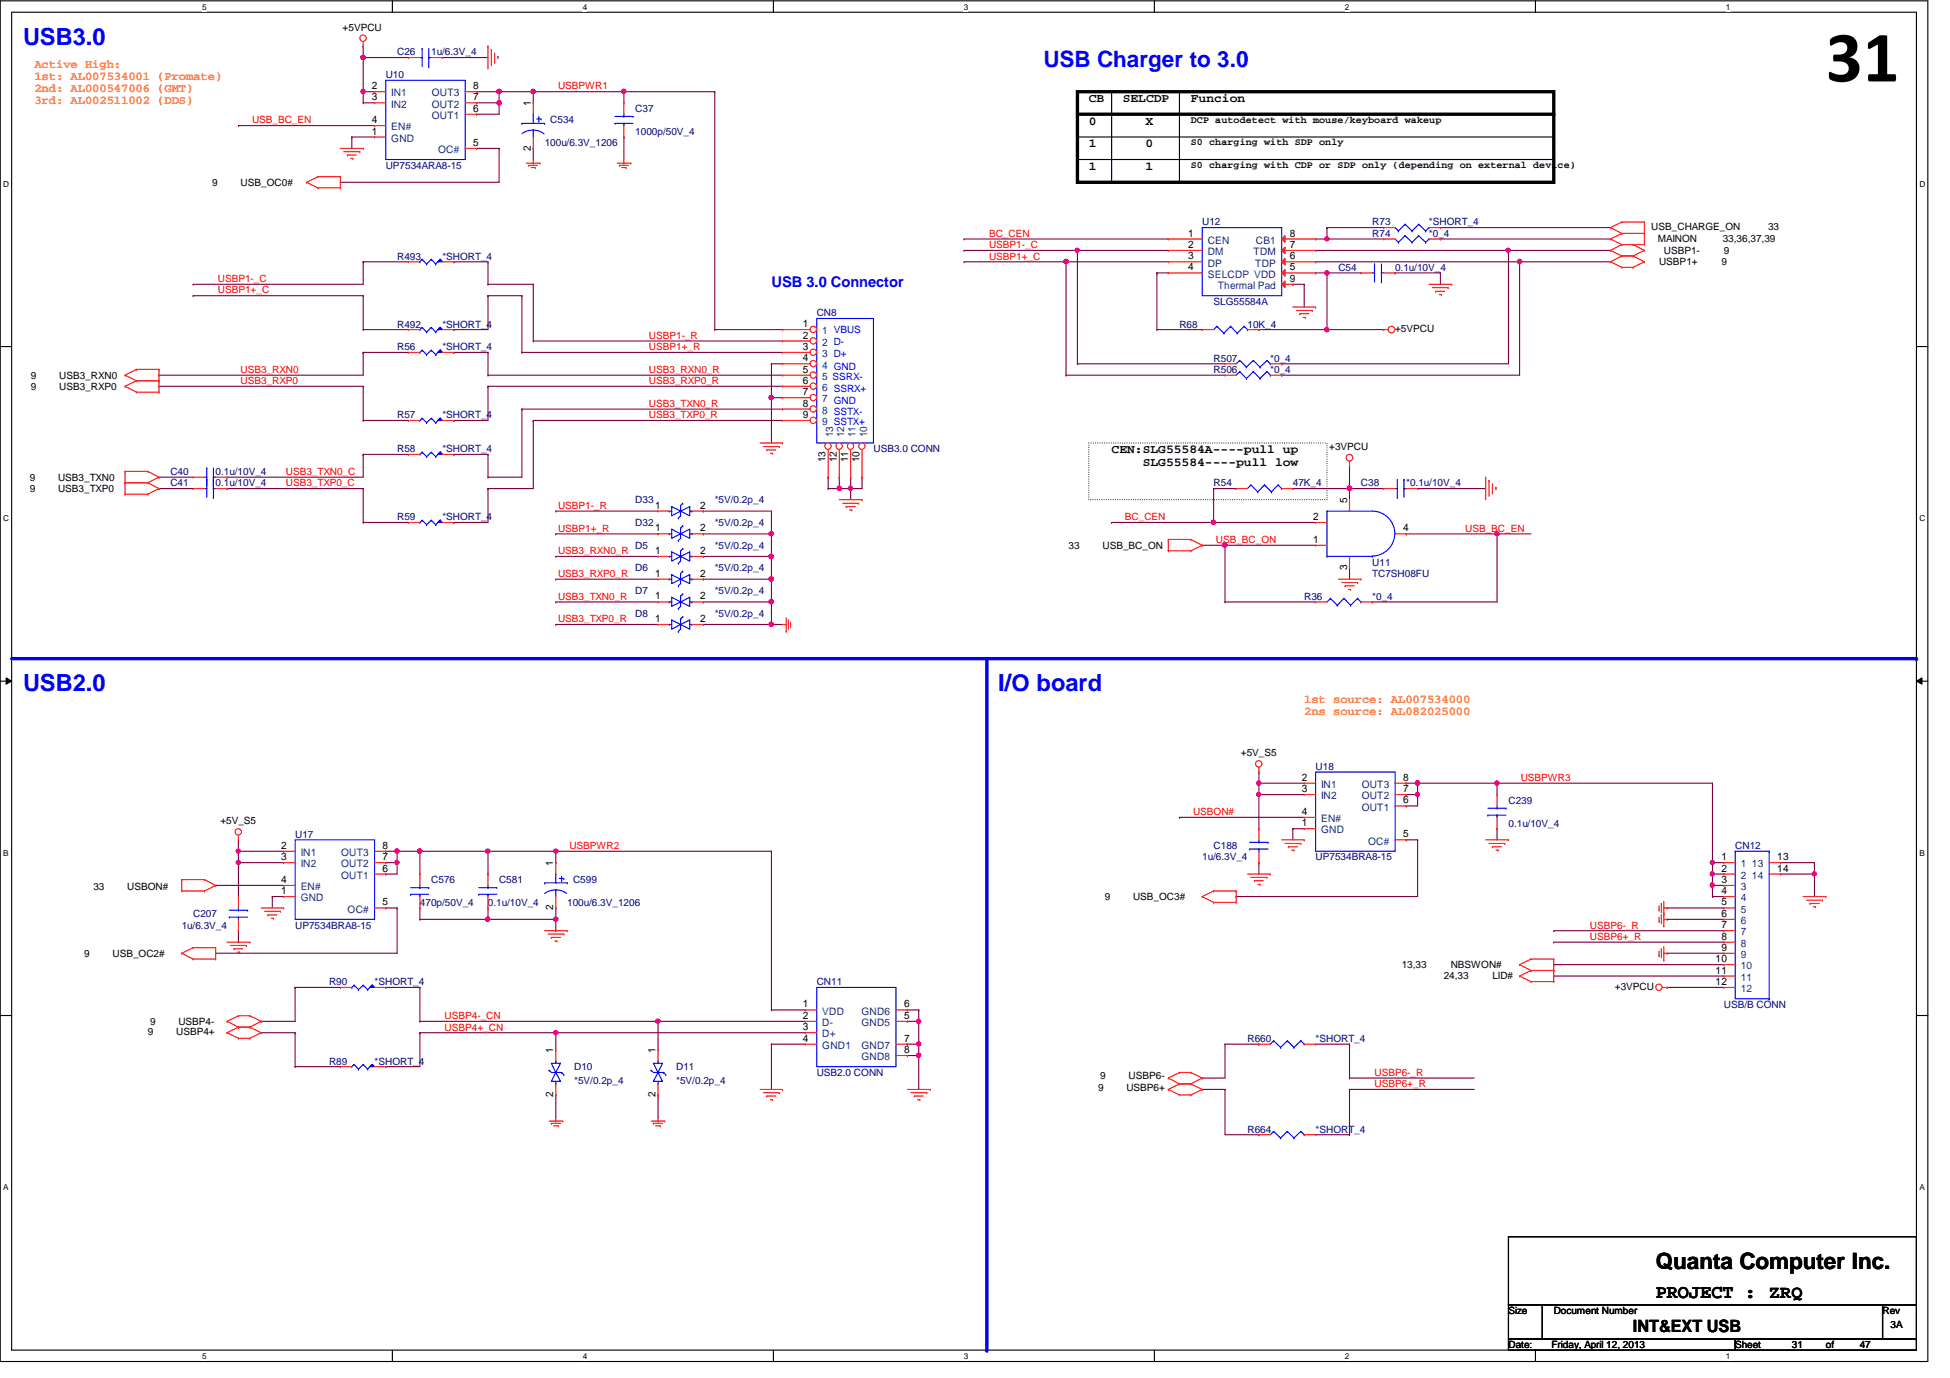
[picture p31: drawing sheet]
<svg xmlns="http://www.w3.org/2000/svg" width="297mm" height="210mm" viewBox="0 0 297 210" stroke-linecap="round" stroke-linejoin="round" font-family="sans-serif">
<defs><g id="words">
<text font-size="11" x="278.1" y="12.4">31</text>
<g font-size="3.6" fill="#00f">
<text x="3.5" y="6.9">USB3.0</text>
<text x="3.5" y="105.3">USB2.0</text>
<text x="152.1" y="105.3">I/O board</text>
</g>
<text font-size="3.4" fill="#00f" x="159" y="10.2">USB Charger to 3.0</text>
<text font-size="3.4" x="252.2" y="193.3">Quanta Computer Inc.</text>
<text font-size="2.9" x="252.2" y="197.7">PROJECT :</text>
<text font-size="2.8" x="269.5" y="197.7">ZRQ</text>
<text font-size="2.6" x="248.7" y="202.9">INT&amp;EXT USB</text>
<text font-size="2.2" fill="#00f" x="117.5" y="43.6">USB 3.0 Connector</text>
<g font-size="1.9" fill="#ff8000">
<text x="5.2" y="10.3">Active High:</text>
<text x="5.2" y="12.2">1st: AL007534001 (Promate)</text>
<text x="5.2" y="14.1">2nd: AL000547006 (GMT)</text>
<text x="5.2" y="15.9">3rd: AL002511002 (DDS)</text>
<text x="198.7" y="107.1">1st source: AL007534000</text>
<text x="198.7" y="108.9">2ns source: AL082025000</text>
</g>
<g font-size="1.9">
<text x="165.9" y="15.5">CB</text>
<text x="171" y="15.5">SELCDP</text>
<text x="181.4" y="15.5">Funcion</text>
<text x="165.9" y="19">0</text>
<text x="165.9" y="22.4">1</text>
<text x="174.5" y="22.4">0</text>
<text x="174.5" y="19">X</text>
<text x="165.9" y="25.9">1</text>
<text x="174.5" y="25.9">1</text>
<text x="169.3" y="69">CEN:SLG55584A----pull up</text>
<text x="174.1" y="70.9">SLG55584----pull low</text>
</g>
<g font-size="1.6">
<text x="56.6" y="13.6">2</text>
<text x="56.6" y="15.3">3</text>
<text x="72.1" y="17">6</text>
<text x="72.1" y="15.3">7</text>
<text x="72.1" y="13.6">8</text>
<text x="80.9" y="16.2" transform="rotate(-90 80.9 16.2)">1</text>
<text x="56.6" y="18.8">4</text>
<text x="56.6" y="20.5">1</text>
<text x="72.1" y="22.2">5</text>
<text x="80.9" y="22.9" transform="rotate(-90 80.9 22.9)">2</text>
<text x="181" y="36">1</text>
<text x="181" y="39.5">3</text>
<text x="181" y="41.2">4</text>
<text x="181" y="37.8">2</text>
<text x="196.5" y="37.8">7</text>
<text x="196.5" y="39.5">6</text>
<text x="196.5" y="36">8</text>
<text x="196.5" y="41.2">5</text>
<text x="196.5" y="42.9">9</text>
<text x="122.3" y="49.8">1</text>
<text x="122.3" y="53.3">3</text>
<text x="122.3" y="51.6">2</text>
<text x="122.3" y="55">4</text>
<text x="122.3" y="56.8">5</text>
<text x="122.3" y="58.5">6</text>
<text x="122.3" y="60.2">7</text>
<text x="122.3" y="61.9">8</text>
<text x="122.3" y="63.7">9</text>
<text x="125.8" y="70.4" transform="rotate(-90 125.8 70.4)">13</text>
<text x="127.5" y="70.4" transform="rotate(-90 127.5 70.4)">12</text>
<text x="129.2" y="70.4" transform="rotate(-90 129.2 70.4)">11</text>
<text x="130.9" y="70.4" transform="rotate(-90 130.9 70.4)">10</text>
<text x="99.8" y="77.5">1</text>
<text x="106.6" y="77.5">2</text>
<text x="205.2" y="76.6" transform="rotate(-90 205.2 76.6)">5</text>
<text x="99.8" y="80.9">1</text>
<text x="106.6" y="80.9">2</text>
<text x="200" y="79.2">2</text>
<text x="200" y="82.7">1</text>
<text x="213.7" y="80.9">4</text>
<text x="99.8" y="87.8">1</text>
<text x="99.8" y="84.4">1</text>
<text x="106.6" y="87.8">2</text>
<text x="106.6" y="84.4">2</text>
<text x="205.2" y="86.8" transform="rotate(-90 205.2 86.8)">3</text>
<text x="99.8" y="91.3">1</text>
<text x="99.8" y="94.7">1</text>
<text x="106.6" y="91.3">2</text>
<text x="106.6" y="94.7">2</text>
<text x="198.3" y="118.9">2</text>
<text x="213.7" y="118.9">8</text>
<text x="198.3" y="124.1">4</text>
<text x="198.3" y="125.9">1</text>
<text x="198.3" y="120.6">3</text>
<text x="213.7" y="122.4">6</text>
<text x="213.7" y="120.6">7</text>
<text x="42.8" y="129.3">2</text>
<text x="42.8" y="131">3</text>
<text x="58.3" y="131">7</text>
<text x="58.3" y="129.3">8</text>
<text x="84.3" y="131.9" transform="rotate(-90 84.3 131.9)">1</text>
<text x="213.7" y="127.6">5</text>
<text x="262.2" y="131">1</text>
<text x="270.7" y="131">13</text>
<text x="42.8" y="134.5">4</text>
<text x="42.8" y="136.2">1</text>
<text x="58.3" y="137.9">5</text>
<text x="58.3" y="132.8">6</text>
<text x="262.2" y="137.9">5</text>
<text x="262.2" y="136.2">4</text>
<text x="262.2" y="134.5">3</text>
<text x="262.2" y="132.8">2</text>
<text x="270.7" y="132.8">14</text>
<text x="84.3" y="138.6" transform="rotate(-90 84.3 138.6)">2</text>
<text x="262.2" y="139.7">6</text>
<text x="262.2" y="141.4">7</text>
<text x="262.2" y="143.1">8</text>
<text x="261.3" y="146.6">10</text>
<text x="261.3" y="148.3">11</text>
<text x="262.2" y="144.8">9</text>
<text x="122.3" y="155.2">2</text>
<text x="122.3" y="153.5">1</text>
<text x="137.7" y="155.2">5</text>
<text x="137.7" y="153.5">6</text>
<text x="261.3" y="150">12</text>
<text x="84.3" y="160.4" transform="rotate(-90 84.3 160.4)">1</text>
<text x="99.9" y="160.4" transform="rotate(-90 99.9 160.4)">1</text>
<text x="122.3" y="158.7">4</text>
<text x="122.3" y="156.9">3</text>
<text x="137.7" y="158.7">7</text>
<text x="137.7" y="160.4">8</text>
<text x="84.3" y="167.2" transform="rotate(-90 84.3 167.2)">2</text>
<text x="99.9" y="167.2" transform="rotate(-90 99.9 167.2)">2</text>
</g>
<g font-size="1.6" fill="#004080">
<text x="59.6" y="14.7">IN1</text>
<text x="59.6" y="16.4">IN2</text>
<text x="65.8" y="16.4">OUT2</text>
<text x="65.8" y="14.7">OUT3</text>
<text x="59.6" y="19.9">EN#</text>
<text x="59.6" y="21.6">GND</text>
<text x="65.8" y="18.1">OUT1</text>
<text x="66.8" y="23.3">OC#</text>
<text x="184" y="37.1">CEN</text>
<text x="184" y="40.6">DP</text>
<text x="184" y="38.9">DM</text>
<text x="191" y="38.9">TDM</text>
<text x="191.2" y="40.6">TDP</text>
<text x="191.3" y="37.1">CB1</text>
<text x="184" y="42.3">SELCDP VDD</text>
<text x="185.5" y="44">Thermal Pad</text>
<text x="125.3" y="50.9">1 VBUS</text>
<text x="125.3" y="52.7">2 D-</text>
<text x="125.3" y="54.4">3 D+</text>
<text x="125.3" y="56.1">4 GND</text>
<text x="125.3" y="57.9">5 SSRX-</text>
<text x="125.3" y="59.6">6 SSRX+</text>
<text x="125.3" y="61.3">7 GND</text>
<text x="125.3" y="63">8 SSTX-</text>
<text x="125.3" y="64.8">9 SSTX+</text>
<text x="126.9" y="66.6" transform="rotate(-90 126.9 66.6)">13</text>
<text x="128.6" y="66.6" transform="rotate(-90 128.6 66.6)">12</text>
<text x="130.3" y="66.6" transform="rotate(-90 130.3 66.6)">11</text>
<text x="132.1" y="66.6" transform="rotate(-90 132.1 66.6)">10</text>
<text x="201.2" y="120">IN1</text>
<text x="201.2" y="125.2">EN#</text>
<text x="201.2" y="121.8">IN2</text>
<text x="207.4" y="123.5">OUT1</text>
<text x="207.4" y="121.8">OUT2</text>
<text x="207.4" y="120">OUT3</text>
<text x="45.8" y="130.4">IN1</text>
<text x="52" y="130.4">OUT3</text>
<text x="201.2" y="127">GND</text>
<text x="208.4" y="128.7">OC#</text>
<text x="45.8" y="135.6">EN#</text>
<text x="45.8" y="137.3">GND</text>
<text x="45.8" y="132.1">IN2</text>
<text x="52" y="133.9">OUT1</text>
<text x="52" y="132.1">OUT2</text>
<text x="265.2" y="137.3">4</text>
<text x="265.2" y="135.6">3</text>
<text x="265.2" y="133.9">2</text>
<text x="265.2" y="132.1">1</text>
<text x="266.9" y="132.1">13</text>
<text x="266.9" y="133.9">14</text>
<text x="53" y="139">OC#</text>
<text x="265.2" y="140.8">6</text>
<text x="265.2" y="139">5</text>
<text x="265.2" y="142.5">7</text>
<text x="265.2" y="144.2">8</text>
<text x="265.2" y="145.9">9</text>
<text x="265.2" y="147.7">10</text>
<text x="265.2" y="149.4">11</text>
<text x="125.3" y="154.6">VDD</text>
<text x="131.2" y="154.6">GND6</text>
<text x="265.2" y="151.1">12</text>
<text x="125.3" y="159.8">GND1</text>
<text x="125.3" y="158">D+</text>
<text x="125.3" y="156.3">D-</text>
<text x="131.2" y="156.3">GND5</text>
<text x="131.2" y="159.8">GND7</text>
<text x="131.2" y="161.5">GND8</text>
</g>
<g font-size="1.5">
<text x="52.2" y="4.7">+5VPCU</text>
<text x="181.4" y="18.7">DCP autodetect with mouse/keyboard wakeup</text>
<text x="181.4" y="22.1">S0 charging with SDP only</text>
<text x="32.3" y="28.3">9</text>
<text x="36.7" y="28.3">USB_OC0#</text>
<text x="181.4" y="25.6">S0 charging with CDP or SDP only (depending on external device)</text>
<text x="251.5" y="35.1">USB_CHARGE_ON</text>
<text x="269.3" y="35.1">33</text>
<text x="252.6" y="36.8">MAINON</text>
<text x="252.7" y="40.4">USBP1+</text>
<text x="253.4" y="38.7">USBP1-</text>
<text x="262.3" y="40.4">9</text>
<text x="262.4" y="36.8">33,36,37,39</text>
<text x="262.6" y="38.7">9</text>
<text x="212.5" y="50.6">+5VPCU</text>
<text x="4.7" y="59.4">9</text>
<text x="4.7" y="57.7">9</text>
<text x="9" y="59.4">USB3_RXP0</text>
<text x="9" y="57.7">USB3_RXN0</text>
<text x="202.5" y="68.5">+3VPCU</text>
<text x="4.5" y="74.9">9</text>
<text x="4.5" y="73.2">9</text>
<text x="8.8" y="74.9">USB3_TXP0</text>
<text x="8.8" y="73.2">USB3_TXN0</text>
<text x="162.8" y="83.6">33</text>
<text x="167.9" y="83.6">USB_BC_ON</text>
<text x="189" y="115.2">+5V_S5</text>
<text x="33.6" y="125.6">+5V_S5</text>
<text x="14.2" y="135.6">33</text>
<text x="19.4" y="135.6">USBON#</text>
<text x="168.3" y="137.1">9</text>
<text x="172.6" y="137.1">USB_OC3#</text>
<text x="12.8" y="145.8">9</text>
<text x="17.1" y="145.8">USB_OC2#</text>
<text x="213.5" y="147.5">13,33</text>
<text x="219.9" y="149.1">24,33</text>
<text x="221" y="147.5">NBSWON#</text>
<text x="227.3" y="149.1">LID#</text>
<text x="246" y="150.7">+3VPCU</text>
<text x="22.5" y="157.7">9</text>
<text x="22.9" y="156.1">9</text>
<text x="26.8" y="157.7">USBP4+</text>
<text x="27.2" y="156.1">USBP4-</text>
<text x="167.3" y="166.1">9</text>
<text x="167.6" y="164.4">9</text>
<text x="171.6" y="166.1">USBP6+</text>
<text x="171.9" y="164.4">USBP6-</text>
<text x="229.8" y="200.2">Size</text>
<text x="236.7" y="200.2">Document Number</text>
<text x="286.8" y="200.2">Rev</text>
<text x="288" y="202.2">3A</text>
<text x="229.8" y="205.4">Date:</text>
<text x="236.3" y="205.4">Friday, April 12, 2013</text>
<text x="264.3" y="205.4">Sheet</text>
<text x="273" y="205.4">31</text>
<text x="278.1" y="205.4">of</text>
<text x="283.3" y="205.4">47</text>
</g>
<g font-size="1.5" fill="#000080">
<text x="58.8" y="11.9">U10</text>
<text x="60.5" y="8.4">C26</text>
<text x="65.7" y="8.4">1u/6.3V_4</text>
<text x="96.8" y="17.1">C37</text>
<text x="83" y="22.3">100u/6.3V_1206</text>
<text x="83.8" y="18.8">C534</text>
<text x="96.8" y="20.5">1000p/50V_4</text>
<text x="58.8" y="25.7">UP7534ARA8-15</text>
<text x="183.1" y="34.3">U12</text>
<text x="209" y="34.3">R73</text>
<text x="217.7" y="34.3">*SHORT_4</text>
<text x="60.5" y="39.5">R493</text>
<text x="67.4" y="39.5">*SHORT_4</text>
<text x="203.9" y="41.3">C54</text>
<text x="209" y="36.1">R74</text>
<text x="212.5" y="41.3">0.1u/10V_4</text>
<text x="217.7" y="36.1">*0_4</text>
<text x="184.9" y="46.4">SLG55584A</text>
<text x="60.5" y="49.9">R492</text>
<text x="60.5" y="53.3">R56</text>
<text x="67.4" y="49.9">*SHORT_4</text>
<text x="67.4" y="53.3">*SHORT_4</text>
<text x="124.4" y="48.2">CN8</text>
<text x="179.7" y="49.9">R68</text>
<text x="190" y="49.9">10K_4</text>
<text x="184.9" y="56.8">R506</text>
<text x="184.9" y="55.1">R507</text>
<text x="193.5" y="56.8">*0_4</text>
<text x="193.5" y="55.1">*0_4</text>
<text x="60.5" y="63.7">R57</text>
<text x="67.4" y="63.7">*SHORT_4</text>
<text x="60.5" y="68.9">R58</text>
<text x="67.4" y="68.9">*SHORT_4</text>
<text x="133.1" y="68.9">USB3.0 CONN</text>
<text x="25.9" y="72.3">C40</text>
<text x="25.9" y="74.1">C41</text>
<text x="32.8" y="72.3">0.1u/10V_4</text>
<text x="32.8" y="74.1">0.1u/10V_4</text>
<text x="96.8" y="76.7">D33</text>
<text x="108.9" y="76.7">*5V/0.2p_4</text>
<text x="184.9" y="74.1">R54</text>
<text x="196.9" y="74.1">47K_4</text>
<text x="207.3" y="74.1">C38</text>
<text x="214.2" y="74.1">*0.1u/10V_4</text>
<text x="60.5" y="79.2">R59</text>
<text x="67.4" y="79.2">*SHORT_4</text>
<text x="96.8" y="83.6">D5</text>
<text x="96.8" y="80.1">D32</text>
<text x="108.9" y="83.6">*5V/0.2p_4</text>
<text x="108.9" y="80.1">*5V/0.2p_4</text>
<text x="96.8" y="87">D6</text>
<text x="108.9" y="87">*5V/0.2p_4</text>
<text x="209" y="86.1">U11</text>
<text x="209" y="87.9">TC7SH08FU</text>
<text x="96.8" y="90.5">D7</text>
<text x="96.8" y="93.9">D8</text>
<text x="108.9" y="90.5">*5V/0.2p_4</text>
<text x="108.9" y="93.9">*5V/0.2p_4</text>
<text x="198.7" y="91.4">R36</text>
<text x="209" y="91.4">*0_4</text>
<text x="200.4" y="117.3">U18</text>
<text x="229.8" y="122.4">C239</text>
<text x="229.8" y="125.9">0.1u/10V_4</text>
<text x="45" y="127.6">U17</text>
<text x="183.1" y="131.1">1u/6.3V_4</text>
<text x="184.9" y="129.3">C188</text>
<text x="200.4" y="131.1">UP7534BRA8-15</text>
<text x="264.3" y="129.3">CN12</text>
<text x="64" y="138">470p/50V_4</text>
<text x="65.7" y="134.5">C576</text>
<text x="74.3" y="138">0.1u/10V_4</text>
<text x="76" y="134.5">C581</text>
<text x="86.4" y="138">100u/6.3V_1206</text>
<text x="87.3" y="134.5">C599</text>
<text x="27.7" y="141.4">1u/6.3V_4</text>
<text x="29.4" y="139.7">C207</text>
<text x="45" y="141.4">UP7534BRA8-15</text>
<text x="50.1" y="150.1">R90</text>
<text x="57.1" y="150.1">*SHORT_4</text>
<text x="124.4" y="150.1">CN11</text>
<text x="262.6" y="153.5">USB/B CONN</text>
<text x="190" y="158.7">R660</text>
<text x="200.4" y="158.7">*SHORT_4</text>
<text x="50.1" y="162.2">R89</text>
<text x="57.1" y="162.2">*SHORT_4</text>
<text x="87.5" y="163">D10</text>
<text x="87.5" y="165.1">*5V/0.2p_4</text>
<text x="103" y="163">D11</text>
<text x="103" y="165.1">*5V/0.2p_4</text>
<text x="124.4" y="163.9">USB2.0 CONN</text>
<text x="190" y="172.5">R664</text>
<text x="200.4" y="172.5">*SHORT_4</text>
</g>
<g font-size="1.5" fill="#f00">
<text x="85" y="13.6">USBPWR1</text>
<text x="38.4" y="18.8">USB_BC_EN</text>
<text x="150.7" y="39.5">USBP1+_C</text>
<text x="150.7" y="36.1">BC_CEN</text>
<text x="150.7" y="37.8">USBP1-_C</text>
<text x="33.2" y="43">USBP1-_C</text>
<text x="33.2" y="44.7">USBP1+_C</text>
<text x="98.8" y="51.6">USBP1-_R</text>
<text x="98.8" y="53.3">USBP1+_R</text>
<text x="36.7" y="56.8">USB3_RXN0</text>
<text x="36.7" y="58.5">USB3_RXP0</text>
<text x="98.8" y="56.8">USB3_RXN0_R</text>
<text x="98.8" y="58.5">USB3_RXP0_R</text>
<text x="98.8" y="62">USB3_TXN0_R</text>
<text x="98.8" y="63.7">USB3_TXP0_R</text>
<text x="43.6" y="72.3">USB3_TXN0_C</text>
<text x="43.6" y="74.1">USB3_TXP0_C</text>
<text x="85" y="77.5">USBP1-_R</text>
<text x="85" y="81">USBP1+_R</text>
<text x="171.4" y="79.2">BC_CEN</text>
<text x="185.2" y="82.7">USB_BC_ON</text>
<text x="223.2" y="81">USB_BC_EN</text>
<text x="85" y="84.4">USB3_RXN0_R</text>
<text x="85" y="87.9">USB3_RXP0_R</text>
<text x="85" y="91.4">USB3_TXN0_R</text>
<text x="85" y="94.8">USB3_TXP0_R</text>
<text x="231.6" y="119">USBPWR3</text>
<text x="181.7" y="124.2">USBON#</text>
<text x="86.7" y="129.3">USBPWR2</text>
<text x="242.2" y="143.2">USBP6+_R</text>
<text x="242.2" y="141.4">USBP6-_R</text>
<text x="67.7" y="155.2">USBP4-_CN</text>
<text x="67.7" y="157">USBP4+_CN</text>
<text x="209.4" y="165.6">USBP6+_R</text>
<text x="209.4" y="163.9">USBP6-_R</text>
</g>
<g font-size="1.3">
<text x="30.8" y="1.5">5</text>
<text x="88.8" y="1.5">4</text>
<text x="146.8" y="1.5">3</text>
<text x="204.8" y="1.5">2</text>
<text x="262.9" y="1.5">1</text>
<text x=".5" y="28.4">D</text>
<text x="292.4" y="28.4">D</text>
<text x=".5" y="79.4">C</text>
<text x="292.4" y="79.4">C</text>
<text x=".5" y="130.3">B</text>
<text x="292.4" y="130.3">B</text>
<text x=".5" y="181.3">A</text>
<text x="292.4" y="181.3">A</text>
<text x="30.8" y="207">5</text>
<text x="88.8" y="207">4</text>
<text x="146.8" y="207">3</text>
<text x="204.8" y="207">2</text>
<text x="262.9" y="207">1</text>
</g>
</g></defs>
<path d="M0 .1h293.7v207.3h-293.7zM1.8 1.9h290.1v203.8h-290.1z" fill="none" stroke="#000" stroke-width=".17"/>
<g fill="#fff">
<path d="M30.8 .3h.7v1.4h-.7z"/>
<path d="M30.8 205.9h.7v1.4h-.7z"/>
</g>
<path d="M59.8 .1v1.8M59.8 205.7v1.7" fill="none" stroke="#000" stroke-width=".17"/>
<g fill="#fff">
<path d="M88.8 .3h.6v1.4h-.6z"/>
<path d="M88.8 205.9h.6v1.4h-.6z"/>
</g>
<path d="M117.8 .1v1.8M117.8 205.7v1.7" fill="none" stroke="#000" stroke-width=".17"/>
<g fill="#fff">
<path d="M146.8 .3h.7v1.4h-.7z"/>
<path d="M146.8 205.9h.7v1.4h-.7z"/>
</g>
<path d="M175.8 .1v1.8M175.8 205.7v1.7" fill="none" stroke="#000" stroke-width=".17"/>
<g fill="#fff">
<path d="M204.8 .3h.7v1.4h-.7z"/>
<path d="M204.8 205.9h.7v1.4h-.7z"/>
</g>
<path d="M233.9 .1v1.8M233.9 205.7v1.7" fill="none" stroke="#000" stroke-width=".17"/>
<g fill="#fff">
<path d="M262.9 .3h.7v1.4h-.7z"/>
<path d="M262.9 205.9h.7v1.4h-.7z"/>
<path d="M.5 27.3h.9v1.4h-.9z"/>
<path d="M292.4 27.3h.9v1.4h-.9z"/>
<path d="M.5 78.2h.9v1.4h-.9z"/>
<path d="M292.4 78.2h.9v1.4h-.9z"/>
</g>
<path d="M0 52.8h1.8M291.9 52.8h1.8" fill="none" stroke="#000" stroke-width=".17"/>
<g fill="#fff">
<path d="M.5 129.2h.8v1.4h-.8z"/>
<path d="M292.4 129.2h.8v1.4h-.8z"/>
</g>
<path d="M0 103.8h1.8M291.9 103.8h1.8" fill="none" stroke="#000" stroke-width=".17"/>
<path d="M.9 103.3l.9 .5-.9 .4zM291.9 103.8l.9-.5v.9z" fill="#000"/>
<path d="M.9 103.3l.9 .5-.9 .4zM291.9 103.8l.9-.5v.9z" fill="none" stroke="#000" stroke-width=".15"/>
<g fill="#fff">
<path d="M.5 180.1h.8v1.4h-.8z"/>
<path d="M292.4 180.1h.8v1.4h-.8z"/>
</g>
<path d="M0 154.7h1.8M291.9 154.7h1.8" fill="none" stroke="#000" stroke-width=".17"/>
<path d="M1.8 100.3h290.1" fill="none" stroke="#00f" stroke-width=".51"/>
<circle cx="291.9" cy="100.3" r=".25" fill="#00f"/>
<path d="M150.3 100.3v105.4" fill="none" stroke="#00f" stroke-width=".51"/>
<circle cx="150.3" cy="205.7" r=".25" fill="#00f"/>
<path d="M165.9 67.5h36.2v8.6h-36.2z" fill="none" stroke="#000" stroke-width=".17" stroke-dasharray="0 .3"/>
<path d="M169.3 14v13.8M179.7 14v13.8M164.1 20.9h72.6M164.1 24.3h72.6M169.3 27.8h.1M179.7 27.8h.1M236.7 20.9h.1M236.7 24.3h.1" fill="none" stroke="#000" stroke-width=".17"/>
<path d="M164.1 14h72.6v13.8h-72.6zM164.1 17.4h72.6" fill="none" stroke="#000" stroke-width=".51"/>
<circle cx="236.7" cy="17.4" r=".25" fill="#000"/>
<path d="M55.3 8.8h.1M55.3 8.8h6.9M76 14h.1M76 14v1.7M51.9 27.8h.1M51.9 27.8h24.1M81.2 22.6h.1M81.2 22.6v1.7" fill="none" stroke="#800040" stroke-width=".17"/>
<circle cx="76" cy="15.7" r=".34" fill="#f0f"/>
<circle cx="76" cy="15.7" r=".34" fill="none" stroke="#f0f" stroke-width=".17"/>
<path d="M72.6 14h.1M72.6 14h8.6M76 14h.1M95 14h.1M95 14v1.7M95 20.9h.1M95 20.9v3.4" fill="none" stroke="#800040" stroke-width=".17"/>
<circle cx="81.2" cy="13.9" r=".33" fill="#f0f"/>
<circle cx="81.2" cy="13.9" r=".33" fill="none" stroke="#f0f" stroke-width=".17"/>
<circle cx="76" cy="13.9" r=".34" fill="#f0f"/>
<circle cx="76" cy="13.9" r=".34" fill="none" stroke="#f0f" stroke-width=".17"/>
<path d="M81.2 14h.1M81.2 14v1.7M81.2 14h13.8" fill="none" stroke="#800040" stroke-width=".17"/>
<circle cx="95" cy="13.9" r=".33" fill="#f0f"/>
<circle cx="95" cy="13.9" r=".33" fill="none" stroke="#f0f" stroke-width=".17"/>
<path d="M55.3 7h.1M55.3 7v1.8M95 14h.1M95 14h13.9M76 22.6h.1M76 22.6v5.2" fill="none" stroke="#800040" stroke-width=".17"/>
<circle cx="55.3" cy="8.7" r=".32" fill="#f0f"/>
<circle cx="55.3" cy="8.7" r=".32" fill="none" stroke="#f0f" stroke-width=".17"/>
<path d="M55.3 8.8h.1M55.3 8.8v5.2M72.6 15.7h.1M72.6 15.7h3.4M53.6 20.9h.1M53.6 20.9v1.7" fill="none" stroke="#800040" stroke-width=".17"/>
<circle cx="55.3" cy="8.7" r=".32" fill="#f0f"/>
<circle cx="55.3" cy="8.7" r=".32" fill="none" stroke="#f0f" stroke-width=".17"/>
<path d="M55.3 15.7h.1M55.3 14h.1M55.3 15.7h1.8M55.3 14v1.7M72.6 17.4h.1M76 15.7h.1M76 15.7v1.7h-3.4M53.6 20.9h.1M53.6 20.9h3.5M72.6 22.6h.1M72.6 22.6h3.4" fill="none" stroke="#800040" stroke-width=".17"/>
<circle cx="55.3" cy="13.9" r=".33" fill="#f0f"/>
<circle cx="55.3" cy="13.9" r=".33" fill="none" stroke="#f0f" stroke-width=".17"/>
<path d="M36.3 19.1h.1M36.3 19.1h20.8M55.3 14h.1M55.3 14h1.8M67.4 8.8h.1M67.4 8.8h6.9M117.5 55.4h.1M117.5 55.4v5.2M129.6 74.4h.1M129.6 74.4v1.7" fill="none" stroke="#800040" stroke-width=".17"/>
<circle cx="129.5" cy="74.4" r=".33" fill="#f0f"/>
<circle cx="129.5" cy="74.4" r=".33" fill="none" stroke="#f0f" stroke-width=".17"/>
<g fill="none" stroke="#800040" stroke-width=".17">
<path d="M74.3 57.1h.1M74.3 57.1h44.9M108.9 50.2h.1M108.9 50.2h10.3M117.5 55.4h.1M117.5 55.4h1.7M79.5 62.3h.1M79.5 62.3h39.7M81.2 64.1h.1M81.2 64.1h38M117.5 60.6h.1M117.5 60.6v6.9"/>
<path d="M117.5 60.6h1.7M126.1 72.7h.1M126.1 72.7v1.7M129.6 74.4h.1M129.6 74.4h1.7"/>
</g>
<circle cx="117.5" cy="60.6" r=".33" fill="#f0f"/>
<circle cx="117.5" cy="60.6" r=".33" fill="none" stroke="#f0f" stroke-width=".17"/>
<g fill="none" stroke="#800040" stroke-width=".17">
<path d="M74.3 58.8h.1M74.3 58.8h44.9M79.5 53.7h.1M79.5 53.7h39.7M81.2 51.9h.1M81.2 51.9h38M126.1 74.4h.1M127.8 72.7h.1M127.8 74.4h.1M127.8 72.7v1.7M129.6 72.7h.1M129.6 72.7v1.7h-3.5"/>
<path d="M131.3 72.7h.1M131.3 72.7v1.7"/>
</g>
<circle cx="127.8" cy="74.4" r=".34" fill="#f0f"/>
<circle cx="127.8" cy="74.4" r=".34" fill="none" stroke="#f0f" stroke-width=".17"/>
<g fill="none" stroke="#800040" stroke-width=".17">
<path d="M108.9 14h.1M108.9 14v36.2M55.3 39.9h.1M55.3 39.9h6.9M55.3 39.9v3.4h-25.9M69.1 39.9h.1M69.1 39.9h5.2M74.3 39.9h.1M74.3 39.9v3.4M29.4 43.3h.1M29.4 45h.1M29.4 45h25.9"/>
<path d="M55.3 45h.1M55.3 50.2h.1M55.3 58.8h.1M55.3 53.7h.1M55.3 50.2h6.9M55.3 45v5.2M55.3 53.7v3.4M55.3 58.8v5.3M55.3 53.7h6.9M69.1 50.2h.1M69.1 53.7h.1M69.1 53.7h5.2"/>
<path d="M74.3 45h.1M74.3 58.8h.1M74.3 53.7h.1M74.3 43.3h.1M74.3 45v5.2h-5.2M74.3 53.7v3.4M74.3 58.8v5.3h-5.2M74.3 43.3h6.9M74.3 45h5.2M79.5 45h.1M79.5 45v8.7M81.2 43.3h.1"/>
<path d="M81.2 43.3v8.6M55.3 64.1h.1M55.3 74.4h.1M55.3 69.2h.1M55.3 79.6h.1M55.3 69.2v3.5M55.3 74.4v5.2M55.3 64.1h6.9M55.3 69.2h6.9M55.3 79.6h6.9M69.1 64.1h.1M69.1 69.2h.1"/>
<path d="M69.1 79.6h.1M69.1 69.2h5.2M74.3 74.4h.1M74.3 69.2h.1M74.3 72.7h.1M74.3 69.2v3.5M74.3 74.4v5.2h-5.2M79.5 62.3h.1M79.5 62.3v10.4h-5.2M81.2 64.1h.1M81.2 64.1v10.3h-6.9M184.9 74.4h.1"/>
<path d="M184.9 74.4v5.2M186.6 91.7h.1M186.6 91.7h13.8M209 91.7h.1M214.2 81.3h.1M214.2 81.3h13.8M228 81.3h.1M228 81.3v10.4h-19"/>
</g>
<circle cx="184.8" cy="79.6" r=".32" fill="#f0f"/>
<circle cx="184.8" cy="79.6" r=".32" fill="none" stroke="#f0f" stroke-width=".17"/>
<path d="M169.3 79.6h.1M169.3 79.6h15.6M205.6 74.4h.1M205.6 74.4v1.7M205.6 86.5h.1M205.6 86.5v1.7" fill="none" stroke="#800040" stroke-width=".17"/>
<circle cx="205.6" cy="74.4" r=".34" fill="#f0f"/>
<circle cx="205.6" cy="74.4" r=".34" fill="none" stroke="#f0f" stroke-width=".17"/>
<path d="M186.6 83.1h.1M186.6 83.1h13.8" fill="none" stroke="#800040" stroke-width=".17"/>
<circle cx="186.6" cy="83" r=".34" fill="#f0f"/>
<circle cx="186.6" cy="83" r=".34" fill="none" stroke="#f0f" stroke-width=".17"/>
<path d="M184.9 79.6h.1M184.9 79.6h15.5" fill="none" stroke="#800040" stroke-width=".17"/>
<circle cx="184.8" cy="79.6" r=".32" fill="#f0f"/>
<circle cx="184.8" cy="79.6" r=".32" fill="none" stroke="#f0f" stroke-width=".17"/>
<path d="M205.6 74.4h.1M205.6 74.4h5.2" fill="none" stroke="#800040" stroke-width=".17"/>
<circle cx="205.6" cy="74.4" r=".34" fill="#f0f"/>
<circle cx="205.6" cy="74.4" r=".34" fill="none" stroke="#f0f" stroke-width=".17"/>
<path d="M196.9 74.4h.1M196.9 74.4h8.7M215.9 74.4h.1M215.9 74.4h10.4M228 81.3h.1M228 81.3h5.2" fill="none" stroke="#800040" stroke-width=".17"/>
<circle cx="228" cy="81.3" r=".32" fill="#f0f"/>
<circle cx="228" cy="81.3" r=".32" fill="none" stroke="#f0f" stroke-width=".17"/>
<g fill="none" stroke="#800040" stroke-width=".17">
<path d="M146.9 39.9h.1M146.9 39.9h15.5M162.4 39.9h.1M162.4 39.9v17.2M231.5 39.9h.1M231.5 39.9v17.2M184.9 74.4h.1M184.9 74.4h3.4M205.6 71h.1M205.6 71v3.4M183.1 83.1h.1M183.1 83.1h3.5"/>
<path d="M186.6 83.1h.1M186.6 83.1v8.6"/>
</g>
<circle cx="231.5" cy="39.8" r=".34" fill="#f0f"/>
<circle cx="231.5" cy="39.8" r=".34" fill="none" stroke="#f0f" stroke-width=".17"/>
<path d="M200.4 39.9h.1M200.4 39.9h31.1M219.4 34.7h.1M219.4 34.7h25.9M164.1 55.4h.1M164.1 55.4h22.5M202.1 41.6h.1M202.1 41.6h5.2" fill="none" stroke="#800040" stroke-width=".17"/>
<circle cx="202.1" cy="41.6" r=".33" fill="#f0f"/>
<circle cx="202.1" cy="41.6" r=".33" fill="none" stroke="#f0f" stroke-width=".17"/>
<g fill="none" stroke="#800040" stroke-width=".17">
<path d="M202.1 36.4h.1M202.1 36.4h8.7M219.4 36.4h.1M219.4 36.4h25.9M162.4 57.1h.1M162.4 57.1h24.2M176.2 41.6h.1M176.2 41.6h1.8M191.8 50.2h.1M191.8 50.2h10.3M195.2 57.1h.1M195.2 57.1h36.3"/>
<path d="M212.5 41.6h.1M212.5 41.6h6.9M219.4 41.6h.1M219.4 41.6v1.7"/>
</g>
<circle cx="202.1" cy="36.4" r=".32" fill="#f0f"/>
<circle cx="202.1" cy="36.4" r=".32" fill="none" stroke="#f0f" stroke-width=".17"/>
<path d="M200.4 36.4h.1M202.1 34.7h.1M202.1 34.7v1.7h-1.7M202.1 34.7h8.7M229.8 38.1h.1M229.8 38.1h15.5M231.5 39.9h.1M231.5 39.9h13.8" fill="none" stroke="#800040" stroke-width=".17"/>
<circle cx="229.7" cy="38.1" r=".33" fill="#f0f"/>
<circle cx="229.7" cy="38.1" r=".33" fill="none" stroke="#f0f" stroke-width=".17"/>
<path d="M162.4 39.9h.1M162.4 39.9h15.6" fill="none" stroke="#800040" stroke-width=".17"/>
<circle cx="162.4" cy="39.8" r=".34" fill="#f0f"/>
<circle cx="162.4" cy="39.8" r=".34" fill="none" stroke="#f0f" stroke-width=".17"/>
<path d="M164.1 38.1h.1M164.1 38.1h13.9" fill="none" stroke="#800040" stroke-width=".17"/>
<circle cx="164.1" cy="38.1" r=".32" fill="#f0f"/>
<circle cx="164.1" cy="38.1" r=".32" fill="none" stroke="#f0f" stroke-width=".17"/>
<g fill="none" stroke="#800040" stroke-width=".17">
<path d="M146.9 36.4h.1M146.9 36.4h31.1M176.2 41.6h.1M176.2 50.2h.1M176.2 41.6v8.6M176.2 50.2h6.9M195.2 55.4h.1M195.2 55.4h34.6M196.9 43.3h.1M196.9 43.3h1.8M198.7 43.3h.1M198.7 43.3v3.5"/>
<path d="M202.1 50.2h.1M202.1 50.2h8.7"/>
</g>
<circle cx="202.1" cy="50.2" r=".33" fill="#f0f"/>
<circle cx="202.1" cy="50.2" r=".33" fill="none" stroke="#f0f" stroke-width=".17"/>
<g fill="none" stroke="#800040" stroke-width=".17">
<path d="M146.9 38.1h.1M146.9 38.1h17.2M164.1 38.1h.1M164.1 38.1v17.3M200.4 38.1h.1M200.4 38.1h29.4M229.8 38.1h.1M229.8 38.1v17.3M24.2 57.1h.1M24.2 58.8h.1M24.2 57.1h31.1M24.2 58.8h31.1"/>
<path d="M200.4 41.6h.1M200.4 41.6h1.7M202.1 41.6h.1M202.1 41.6v8.6M24.2 72.7h.1M24.2 74.4h.1M24.2 72.7h5.2M24.2 74.4h5.2M34.6 72.7h.1M34.6 74.4h.1M34.6 72.7h20.7M34.6 74.4h20.7"/>
<path d="M39.8 155.6h.1M39.8 157.3h.1M39.8 157.3h5.2M45 150.4h.1M45 150.4v5.2h-5.2M64 155.6h.1M64 155.6h58.7M100.2 155.6h.1"/>
</g>
<circle cx="100.2" cy="155.5" r=".33" fill="#f0f"/>
<circle cx="100.2" cy="155.5" r=".33" fill="none" stroke="#f0f" stroke-width=".17"/>
<path d="M64 157.3h.1M64 157.3h58.7M84.7 157.3h.1M117.5 159h.1M117.5 159v6.9" fill="none" stroke="#800040" stroke-width=".17"/>
<circle cx="84.7" cy="157.3" r=".33" fill="#f0f"/>
<circle cx="84.7" cy="157.3" r=".33" fill="none" stroke="#f0f" stroke-width=".17"/>
<g fill="none" stroke="#800040" stroke-width=".17">
<path d="M32.8 134.9h.1M32.8 134.9h10.4M36.3 129.7h.1M36.3 129.7h6.9M58.8 131.4h.1M58.8 131.4h1.7M60.5 138.3h.1M60.5 138.3v6.9M117.5 129.7h.1M117.5 129.7v24.1M45 157.3h.1M45 157.3v5.2"/>
<path d="M64 150.4h.1M64 157.3h.1M64 150.4v5.2M64 157.3v5.2M84.7 157.3h.1M84.7 157.3v2.6M100.2 155.6h.1M100.2 155.6v4.3M117.5 159h.1M117.5 153.8h.1M117.5 159h5.2M117.5 153.8h5.2"/>
<path d="M84.7 166.8h.1M84.7 166.8v3.5M100.2 166.8h.1M100.2 166.8v3.5"/>
</g>
<circle cx="36.3" cy="129.6" r=".32" fill="#f0f"/>
<circle cx="36.3" cy="129.6" r=".32" fill="none" stroke="#f0f" stroke-width=".17"/>
<path d="M36.3 127.9h.1M36.3 127.9v1.8M58.8 133.1h.1M60.5 131.4h.1M60.5 131.4v1.7h-1.7M32.8 145.2h.1M32.8 145.2h27.7" fill="none" stroke="#800040" stroke-width=".17"/>
<circle cx="60.5" cy="131.4" r=".32" fill="#f0f"/>
<circle cx="60.5" cy="131.4" r=".32" fill="none" stroke="#f0f" stroke-width=".17"/>
<path d="M36.3 129.7h.1M36.3 131.4h.1M36.3 129.7v1.7M36.3 131.4h6.9M41.5 136.6h.1M41.5 136.6h1.7" fill="none" stroke="#800040" stroke-width=".17"/>
<circle cx="36.3" cy="131.4" r=".32" fill="#f0f"/>
<circle cx="36.3" cy="131.4" r=".32" fill="none" stroke="#f0f" stroke-width=".17"/>
<g fill="none" stroke="#800040" stroke-width=".17">
<path d="M36.3 131.4h.1M36.3 131.4v5.2M41.5 136.6h.1M41.5 136.6v1.7M58.8 138.3h.1M58.8 129.7h.1M58.8 138.3h1.7M58.8 129.7h1.7M84.7 129.7h.1M84.7 129.7h32.8M36.3 141.8h.1M36.3 141.8v1.7"/>
<path d="M84.7 141.8h.1M84.7 140v1.8"/>
</g>
<circle cx="84.7" cy="129.6" r=".33" fill="#f0f"/>
<circle cx="84.7" cy="129.6" r=".33" fill="none" stroke="#f0f" stroke-width=".17"/>
<path d="M60.5 129.7h.1M60.5 129.7h3.5M64 138.3h.1M64 129.7h.1M64 129.7v3.4M64 138.3v1.7" fill="none" stroke="#800040" stroke-width=".17"/>
<circle cx="63.9" cy="129.6" r=".32" fill="#f0f"/>
<circle cx="63.9" cy="129.6" r=".32" fill="none" stroke="#f0f" stroke-width=".17"/>
<circle cx="60.5" cy="129.6" r=".32" fill="#f0f"/>
<circle cx="60.5" cy="129.6" r=".32" fill="none" stroke="#f0f" stroke-width=".17"/>
<path d="M64 129.7h.1M64 129.7h10.3" fill="none" stroke="#800040" stroke-width=".17"/>
<circle cx="63.9" cy="129.6" r=".32" fill="#f0f"/>
<circle cx="63.9" cy="129.6" r=".32" fill="none" stroke="#f0f" stroke-width=".17"/>
<path d="M60.5 129.7h.1M60.5 129.7v1.7" fill="none" stroke="#800040" stroke-width=".17"/>
<circle cx="60.5" cy="129.6" r=".32" fill="#f0f"/>
<circle cx="60.5" cy="129.6" r=".32" fill="none" stroke="#f0f" stroke-width=".17"/>
<g fill="none" stroke="#800040" stroke-width=".17">
<path d="M84.7 77.9h.1M84.7 77.9h15.5M107.1 77.9h.1M107.1 77.9h10.4v3.4M84.7 81.3h.1M84.7 81.3h15.5M107.1 81.3h.1M107.1 81.3h10.4M117.5 81.3h.1M74.3 138.3h.1M74.3 138.3v1.7M45 150.4h.1"/>
<path d="M45 150.4h6.9M58.8 150.4h.1M58.8 150.4h5.2M45 162.5h.1M45 162.5h6.9M58.8 162.5h.1M58.8 162.5h5.2"/>
</g>
<circle cx="117.5" cy="81.3" r=".33" fill="#f0f"/>
<circle cx="117.5" cy="81.3" r=".33" fill="none" stroke="#f0f" stroke-width=".17"/>
<path d="M84.7 84.8h.1M84.7 88.2h.1M84.7 84.8h15.5M84.7 88.2h15.5M107.1 84.8h.1M107.1 88.2h.1M107.1 84.8h10.4M107.1 88.2h10.4" fill="none" stroke="#800040" stroke-width=".17"/>
<circle cx="117.5" cy="88.2" r=".33" fill="#f0f"/>
<circle cx="117.5" cy="88.2" r=".33" fill="none" stroke="#f0f" stroke-width=".17"/>
<path d="M84.7 91.7h.1M84.7 91.7h15.5M107.1 91.7h.1M107.1 91.7h10.4" fill="none" stroke="#800040" stroke-width=".17"/>
<circle cx="117.5" cy="91.6" r=".34" fill="#f0f"/>
<circle cx="117.5" cy="91.6" r=".34" fill="none" stroke="#f0f" stroke-width=".17"/>
<path d="M84.7 95.1h.1M84.7 95.1h15.5M117.5 95.1h.1M117.5 95.1h1.7" fill="none" stroke="#800040" stroke-width=".17"/>
<circle cx="117.5" cy="95.1" r=".33" fill="#f0f"/>
<circle cx="117.5" cy="95.1" r=".33" fill="none" stroke="#f0f" stroke-width=".17"/>
<path d="M214.2 121h.1M214.2 121h1.7" fill="none" stroke="#800040" stroke-width=".17"/>
<circle cx="215.9" cy="121" r=".32" fill="#f0f"/>
<circle cx="215.9" cy="121" r=".32" fill="none" stroke="#f0f" stroke-width=".17"/>
<path d="M191.8 119.3h.1M191.8 119.3h6.9M179.7 124.5h.1M179.7 124.5h19M188.3 136.6h.1M215.9 127.9h.1M215.9 127.9v8.7h-27.6" fill="none" stroke="#800040" stroke-width=".17"/>
<circle cx="191.7" cy="119.3" r=".33" fill="#f0f"/>
<circle cx="191.7" cy="119.3" r=".33" fill="none" stroke="#f0f" stroke-width=".17"/>
<path d="M191.8 117.6h.1M191.8 119.3h.1M191.8 117.6v3.4M191.8 121h.1M191.8 121h6.9M196.9 126.2h.1M196.9 126.2h1.8M214.2 122.8h.1M215.9 121h.1M215.9 121v1.8h-1.7" fill="none" stroke="#800040" stroke-width=".17"/>
<circle cx="191.7" cy="121" r=".32" fill="#f0f"/>
<circle cx="191.7" cy="121" r=".32" fill="none" stroke="#f0f" stroke-width=".17"/>
<path d="M214.2 119.3h.1M214.2 119.3h1.7M228 119.3h.1M228 119.3h32.9M191.8 131.4h.1M191.8 121h.1M191.8 121v5.2M191.8 131.4v1.7M196.9 126.2h.1M196.9 126.2v1.7M214.2 127.9h.1M214.2 127.9h1.7" fill="none" stroke="#800040" stroke-width=".17"/>
<circle cx="228" cy="119.3" r=".33" fill="#f0f"/>
<circle cx="228" cy="119.3" r=".33" fill="none" stroke="#f0f" stroke-width=".17"/>
<path d="M215.9 119.3h.1M215.9 119.3h12.1M228 119.3h.1M228 119.3v1.7" fill="none" stroke="#800040" stroke-width=".17"/>
<circle cx="215.9" cy="119.3" r=".33" fill="#f0f"/>
<circle cx="215.9" cy="119.3" r=".33" fill="none" stroke="#f0f" stroke-width=".17"/>
<path d="M260.9 133.1h.1M260.9 133.1v1.8" fill="none" stroke="#800040" stroke-width=".17"/>
<circle cx="260.8" cy="134.8" r=".33" fill="#f0f"/>
<circle cx="260.8" cy="134.8" r=".33" fill="none" stroke="#f0f" stroke-width=".17"/>
<path d="M260.9 133.1h.1M260.9 133.1h1.7" fill="none" stroke="#800040" stroke-width=".17"/>
<circle cx="260.8" cy="133.1" r=".32" fill="#f0f"/>
<circle cx="260.8" cy="133.1" r=".32" fill="none" stroke="#f0f" stroke-width=".17"/>
<path d="M260.9 131.4h.1M260.9 131.4h1.7" fill="none" stroke="#800040" stroke-width=".17"/>
<circle cx="260.8" cy="131.4" r=".32" fill="#f0f"/>
<circle cx="260.8" cy="131.4" r=".32" fill="none" stroke="#f0f" stroke-width=".17"/>
<g fill="none" stroke="#800040" stroke-width=".17">
<path d="M260.9 119.3h.1M260.9 119.3v13.8M260.9 134.9h.1M260.9 131.4h.1M260.9 134.9h1.7M138.2 155.6h.1M138.2 159h.1M138.2 155.6h1.8M140 153.8h.1M140 155.6h.1M140 153.8v5.2h-1.8M236.7 143.5h.1"/>
<path d="M236.7 141.8h.1M236.7 143.5h25.9M236.7 141.8h25.9M254 140h.1M254 145.2h.1M254 140h8.6M254 145.2h8.6M140 160.8h.1M140 160.8v5.1"/>
</g>
<circle cx="139.9" cy="155.5" r=".32" fill="#f0f"/>
<circle cx="139.9" cy="155.5" r=".32" fill="none" stroke="#f0f" stroke-width=".17"/>
<path d="M140 159h.1M140 159v1.8h-1.8M138.2 160.8h.1" fill="none" stroke="#800040" stroke-width=".17"/>
<circle cx="139.9" cy="160.7" r=".33" fill="#f0f"/>
<circle cx="139.9" cy="160.7" r=".33" fill="none" stroke="#f0f" stroke-width=".17"/>
<circle cx="139.9" cy="159" r=".32" fill="#f0f"/>
<circle cx="139.9" cy="159" r=".32" fill="none" stroke="#f0f" stroke-width=".17"/>
<path d="M215.9 119.3h.1M215.9 119.3v1.7M228 126.2h.1M228 126.2v1.7M254 138.3h.1M254 138.3h8.6M138.2 153.8h.1M138.2 153.8h1.8M236.7 146.9h.1M236.7 146.9h25.9" fill="none" stroke="#800040" stroke-width=".17"/>
<circle cx="215.9" cy="119.3" r=".33" fill="#f0f"/>
<circle cx="215.9" cy="119.3" r=".33" fill="none" stroke="#f0f" stroke-width=".17"/>
<g fill="none" stroke="#800040" stroke-width=".17">
<path d="M117.5 88.2h.1M117.5 84.8v3.4M186.6 159h.1M186.6 159v5.2h-3.5M186.6 159h5.2M191.8 159h.1M200.4 159h5.2M205.6 159h.1M205.6 159v5.2M183.1 164.2h.1M183.1 165.9h.1M183.1 165.9h3.5"/>
<path d="M186.6 165.9h.1M186.6 165.9v6.9h5.2M191.8 172.8h.1M200.4 172.8h5.2M205.6 165.9h.1M205.6 164.2h.1M205.6 172.8h.1M205.6 165.9h19M205.6 164.2h19M205.6 165.9v6.9"/>
</g>
<circle cx="117.5" cy="88.2" r=".33" fill="#f0f"/>
<circle cx="117.5" cy="88.2" r=".33" fill="none" stroke="#f0f" stroke-width=".17"/>
<path d="M107.1 95.1h.1M107.1 95.1h10.4M117.5 95.1h.1M117.5 91.7h.1M117.5 84.8h.1M117.5 81.3v3.5M117.5 88.2v6.9" fill="none" stroke="#800040" stroke-width=".17"/>
<circle cx="117.5" cy="84.7" r=".34" fill="#f0f"/>
<circle cx="117.5" cy="84.7" r=".34" fill="none" stroke="#f0f" stroke-width=".17"/>
<path d="M74.3 140h.1M74.3 140h10.4" fill="none" stroke="#800040" stroke-width=".17"/>
<circle cx="84.7" cy="140" r=".33" fill="#f0f"/>
<circle cx="84.7" cy="140" r=".33" fill="none" stroke="#f0f" stroke-width=".17"/>
<circle cx="74.3" cy="140" r=".33" fill="#f0f"/>
<circle cx="74.3" cy="140" r=".33" fill="none" stroke="#f0f" stroke-width=".17"/>
<path d="M74.3 133.1h.1M74.3 129.7h.1M74.3 129.7h10.4v1.7M74.3 129.7v3.4M84.7 138.3h.1M84.7 131.4h.1M84.7 138.3v1.7M64 140h.1M64 140h10.3" fill="none" stroke="#800040" stroke-width=".17"/>
<circle cx="74.3" cy="129.6" r=".33" fill="#f0f"/>
<circle cx="74.3" cy="129.6" r=".33" fill="none" stroke="#f0f" stroke-width=".17"/>
<path d="M271.2 131.4h.1M271.2 133.1h.1M271.2 131.4h5.2M271.2 133.1h5.2" fill="none" stroke="#800040" stroke-width=".17"/>
<circle cx="276.4" cy="133.1" r=".32" fill="#f0f"/>
<circle cx="276.4" cy="133.1" r=".32" fill="none" stroke="#f0f" stroke-width=".17"/>
<path d="M260.9 136.6h.1M260.9 134.9h.1M260.9 136.6h1.7M260.9 134.9v1.7M276.4 133.1h.1M276.4 131.4h.1M276.4 131.4v5.2M236.7 148.7h.1M236.7 148.7h25.9M254 150.4h.1M254 150.4h8.6" fill="none" stroke="#800040" stroke-width=".17"/>
<g fill="none" stroke="#f00" stroke-width=".17">
<path d="M55.3 7h.1M55.3 6.3v.7M74.3 7h.1M74.3 7v3.5M74.8 7.6h.1M74.8 7.6v2.4M75.3 9.5h.1M75.3 8.1v1.4M75.9 8.6h.1M75.9 8.6v.3M95 15.7h.1M95 15.7v1.7"/>
<path d="M95 19.1v1.8M46.7 27.8h.1M46.7 27.8l1.7 .8M48.4 26.9h.1M48.4 28.6h.1M48.4 26.9l-1.7 .9M48.4 26.9h3.5M48.4 28.6h3.5M51.9 26.9h.1M51.9 28.6h.1M51.9 26.9v1.7M51.9 22.6h3.4"/>
<path d="M52.4 23.1h2.4M52.9 23.6h.1M52.9 23.6h1.4M53.4 24.1h.4M53.8 24.1h.1M54.8 23.1h.1M55.3 22.6h.1M80.2 24.8h2.1M80.5 25.2h.1M80.5 25.2h1.4M80.9 25.5h.7M81.2 24.8h.1"/>
<path d="M81.2 24.3v.5M81.6 25.5h.1M82.3 24.8h.1M94 24.8h2.1M94.4 25.2h.1M94.4 25.2h1.4M94.7 25.5h.7M95 24.8h.1M95 20.9h.1M95 24.3v.5M95.4 25.5h.1M96.1 24.8h.1"/>
<path d="M245.3 39.9h.1M245.3 38.1h.1M245.3 36.4h.1M245.3 34.7h.1M245.3 39.9l1.8 .8M245.3 38.1l1.8 .9M245.3 36.4l1.8 .9M245.3 34.7l1.8 .9M247.1 39h.1M247.1 37.3h.1M247.1 35.6h.1M247.1 33.8h.1"/>
<path d="M247.1 39l-1.8 .9M247.1 39h1.6M247.1 37.3l-1.8 .8M247.1 37.3h3.4M247.1 35.6h3.4M247.1 35.6l-1.8 .8M247.1 33.8h3.4M247.1 33.8l-1.8 .9M248.7 39h.1M248.7 37.3h.1M248.7 39l1.8 .9M248.7 37.3l1.8 .8"/>
<path d="M250.5 39.9h.1M250.5 38.1h.1M250.5 37.3h.1M250.5 35.6h.1M250.5 33.8h.1M250.5 39.9l-1.8 .8M250.5 38.1l-1.8 .9M250.5 33.8v3.5M19 58.8h.1M19 57.1h.1M19 58.8l1.8 .9M19 57.1l1.8 .9"/>
<path d="M20.8 58h.1M20.8 59.7h.1M20.8 56.3h.1M20.8 58l-1.8 .8M20.8 58h3.4M20.8 59.7h3.4M20.8 56.3l-1.8 .8M20.8 56.3h3.4M24.2 58h.1M24.2 59.7h.1M24.2 56.3h.1M24.2 56.3v3.4"/>
<path d="M183.1 50.2h.1M183.1 50.2h1.8M190 50.2h1.8M191.8 50.2h.1M196.9 46.8h3.5M197.5 47.3h2.4M198 47.8h.1M198 47.8h1.4M198.5 48.3h.3M198.8 48.3h.1M199.9 47.3h.1M200.4 46.8h.1"/>
<path d="M210.8 50.2h.1M210.8 50.2h.7M217.7 43.3h3.4M218.2 43.8h2.4M218.7 44.4h.1M218.7 44.4h1.4M219.2 44.9h.4M219.6 44.9h.1M220.6 43.8h.1M221.1 43.3h.1M247.1 40.7h.1M247.1 40.7h1.6"/>
<path d="M248.7 40.7h.1M19 75.3h.1M19 73.5h.1M19 71.8h.1M19 73.5h3.5M19 75.3h3.5M19 71.8v3.5M19 71.8h3.5M22.5 73.5h.1M22.5 75.3h.1M22.5 71.8h.1M22.5 73.5l1.7 .9"/>
<path d="M22.5 71.8l1.7 .9M24.2 74.4h.1M24.2 72.7h.1M24.2 74.4l-1.7 .9M24.2 72.7l-1.7 .8M115.8 67.5h3.4M116.3 68h2.4M116.8 68.5h.1M116.8 68.5h1.4M117.3 69h.4M117.7 69h.1M118.7 68h.1"/>
<path d="M119.2 67.5h.1M127.8 76.1h3.5M128.4 76.7h2.4M128.9 77.2h.1M128.9 77.2h1.4M129.4 77.7h.3M129.7 77.7h.1M130.8 76.7h.1M131.3 76.1h.1M205.6 71h.1M205.6 70.3v.7M226.3 72.7h.1"/>
<path d="M226.3 72.7v3.4M226.8 73.2h.1M226.8 73.2v2.4M227.3 75.1h.1M227.3 73.7v1.4M227.9 74.3h.1M227.9 74.3v.3M100.2 91.7h.1M100.2 91.7h1.7M105.4 91.7h1.7M107.1 91.7h.1M119.2 95.1h.6"/>
<path d="M119.8 95.1h.1M119.8 96.2h.1M119.8 94.1v2.1M120.1 94.4h.1M120.1 94.4v1.4M120.4 95.5h.1M120.4 94.8v.7M178 83.9h.1M178 82.2h.1M178 82.2h3.4M178 83.9h3.4M178 82.2v1.7"/>
<path d="M181.4 82.2h.1M181.4 83.9h.1M181.4 82.2l1.7 .9M183.1 83.1h.1M183.1 83.1l-1.7 .8M203.9 88.2h3.4M204.4 88.7h2.4M204.9 89.2h.1M204.9 89.2h1.4M205.4 89.8h.3M205.7 89.8h.1M206.8 88.7h.1"/>
<path d="M207.3 88.2h.1M191.8 117.6h.1M191.8 116.9v.7M27.7 135.7h.1M27.7 134h.1M27.7 135.7h3.5M27.7 134v1.7M27.7 134h3.5M31.2 135.7h.1M31.2 134h.1M31.2 134l1.6 .9M32.8 134.9h.1"/>
<path d="M32.8 134.9l-1.6 .8M36.3 127.9h.1M36.3 127.3v.6M39.8 138.3h3.4M40.3 138.8h2.4M40.8 139.4h.1M40.8 139.4h1.4M41.3 139.9h.4M41.7 139.9h.1M42.7 138.8h.1M43.2 138.3h.1M183.1 136.6h.1"/>
<path d="M183.1 136.6l1.8 .9M184.9 135.7h.1M184.9 137.5h.1M184.9 135.7h3.4M184.9 135.7l-1.8 .9M184.9 137.5h3.4M188.3 135.7h.1M188.3 137.5h.1M188.3 135.7v1.8M190 133.1h3.5M190.5 133.6h2.5M191.1 134.2h.1"/>
<path d="M191.1 134.2h1.3M191.6 134.7h.3M191.9 134.7h.1M193 133.6h.1M193.5 133.1h.1M195.2 127.9h3.5M195.7 128.5h2.5M196.3 129h.1M196.3 129h1.4M196.8 129.5h.3M197.1 129.5h.1M198.2 128.5h.1"/>
<path d="M198.7 127.9h.1M226.3 127.9h3.5M226.8 128.5h2.4M227.3 129h.1M227.3 129h1.4M227.9 129.5h.3M228 126.2h.1M228 121h.1M228 121v1.8M228 124.5v1.7M228.2 129.5h.1M229.2 128.5h.1"/>
<path d="M229.8 127.9h.1M252.7 138.6h.1M252.7 138v.6M252.7 139.7v.7M253.1 139.4h.1M253.1 137.6h.1M253.1 137.6v1.4M253.1 139.4v1.3M253.4 138.3h.1M253.4 139.4h.1M253.4 138.3h.6M253.4 137.3v3.8"/>
<path d="M274.7 136.6h3.4M275.2 137.1h2.4M275.7 137.6h.1M275.7 137.6h1.4M276.2 138.1h.4M276.6 138.1h.1M277.6 137.1h.1M278.1 136.6h.1M27.7 145.2h.1M27.7 145.2l1.7 .9M29.4 144.4h.1M29.4 146.1h.1"/>
<path d="M29.4 144.4l-1.7 .8M29.4 144.4h3.4M29.4 146.1h3.4M32.8 144.4h.1M32.8 146.1h.1M32.8 144.4v1.7M34.6 155.6h.1M34.6 157.3h.1M34.6 155.6l1.7 .9M34.6 157.3l1.7 .9M34.6 143.5h3.5M35.1 144h2.4"/>
<path d="M35.6 144.5h.1M35.6 144.5h1.4M36.1 145h.4M36.3 156.5h.1M36.3 154.7h.1M36.3 158.2h.1M36.3 156.5h1.8M36.3 154.7h1.8M36.3 154.7l-1.7 .9M36.3 158.2h1.8M36.3 156.5l-1.7 .8M36.5 145h.1"/>
<path d="M37.5 144h.1M38.1 156.5h.1M38.1 154.7h.1M38.1 158.2h.1M38.1 143.5h.1M38.1 154.7l1.7 .9M38.1 156.5l1.7 .8M39.8 155.6h.1M39.8 157.3h.1M39.8 155.6l-1.7 .9M39.8 157.3l-1.7 .9M83 141.8h3.4"/>
<path d="M83.5 142.3h2.4M84 142.8h.1M84 142.8h1.4M84.5 143.3h.3M84.8 143.3h.1M85.9 142.3h.1M86.4 141.8h.1M122.7 159h.1M122.7 157.3h.1M122.7 155.6h.1M122.7 153.8h.1M122.7 159h1.7"/>
<path d="M122.7 157.3h1.7M122.7 155.6h1.7M122.7 153.8h1.7M136.5 159h1.7M136.5 155.6h1.7M136.5 153.8h1.7M138.2 155.6h.1M138.2 153.8h.1M138.2 159h.1M231.5 146.9h.1M231.5 148.7h.1M231.5 146.9l1.7 .9"/>
<path d="M231.5 148.7l1.7 .8M233.2 146.1h.1M233.2 147.8h.1M233.2 149.5h.1M233.2 146.1h3.5M233.2 146.1l-1.7 .8M233.2 147.8h3.5M233.2 147.8l-1.7 .9M233.2 149.5h3.5M236.7 146.1h.1M236.7 147.8h.1M236.7 149.5h.1"/>
<path d="M236.7 146.1v3.4M252.7 140.4h.1M252.7 145.6h.1M252.7 144.9v.7M253.1 144.5h.1M253.1 144.5v1.4M253.2 150.4h.8M253.4 140h.1M253.4 141.1h.1M253.4 145.2h.1M253.4 146.3h.1M253.4 140h.6"/>
<path d="M253.4 144.2v2.1M253.4 145.2h.6M254 150.4h.1M83.6 170.8h2.1M84 171.1h.1M84 171.1h1.4M84.3 171.5h.7M84.7 170.8h.1M84.7 170.3v.5M85 171.5h.1M85.7 170.8h.1M99.2 170.8h2.1"/>
<path d="M99.5 171.1h.1M99.5 171.1h1.4M99.9 171.5h.7M100.2 170.8h.1M100.2 170.3v.5M100.6 171.5h.1M101.3 170.8h.1M115.8 165.9h3.4M116.3 166.5h2.4M116.8 167h.1M116.8 167h1.4M117.3 167.5h.4"/>
<path d="M117.7 167.5h.1M118.7 166.5h.1M119.2 165.9h.1M136.5 160.8h1.7M138.2 160.8h.1M138.2 165.9h3.5M138.7 166.5h2.5M139.3 167h.1M139.3 167h1.3M139.8 167.5h.3M140.1 167.5h.1M141.2 166.5h.1"/>
<path d="M141.7 165.9h.1M178 164.2h.1M178 165.9h.1M178 164.2l1.7 .9M178 165.9l1.7 .9M179.7 165.1h.1M179.7 163.4h.1M179.7 166.8h.1M179.7 165.1h1.7M179.7 163.4l-1.7 .8M179.7 163.4h1.7M179.7 166.8h1.7"/>
<path d="M179.7 165.1l-1.7 .8M181.4 165.1h.1M181.4 163.4h.1M181.4 166.8h.1M181.4 163.4l1.7 .8M181.4 165.1l1.7 .8M183.1 164.2h.1M183.1 165.9h.1M183.1 164.2l-1.7 .9M183.1 165.9l-1.7 .9"/>
<circle cx="55.3" cy="5.8" r=".49"/>
<circle cx="212" cy="50.2" r=".51"/>
<circle cx="205.6" cy="69.7" r=".51"/>
<circle cx="191.7" cy="116.3" r=".49"/>
<circle cx="36.3" cy="126.7" r=".49"/>
<circle cx="252.7" cy="150.4" r=".49"/>
</g>
<path d="M229.8 188.4h62.1v10.4h-62.1zM229.8 198.8h5.1v5.2h-5.1zM234.9 198.8h51.9v5.2h-51.9zM286.8 198.8h5.1v5.2h-5.1zM229.8 204h34.5v1.7h-34.5zM264.3 204h27.6v1.7h-27.6z" fill="none" stroke="#000" stroke-width=".17"/>
<g fill="none" stroke="#00f" stroke-width=".17">
<path d="M93.7 18.8h.1M93.7 18.8h2.7M93.7 17.7h2.7M95 17.7h.1M95 18.8h.1M95 17.4v.3M95 18.8v.3M96.4 17.7h.1M64 39.9h.1M64.3 39.5h.1M64.3 39.5l.7 .7M64.3 39.5l-.3 .4"/>
<path d="M65.7 39.5h.1M65.7 39.5l.7 .7M65.7 39.5l-.7 .7M67.1 39.5h.1M67.1 39.5l.3 .4M67.1 39.5l-.7 .7M65 40.2h.1M66.4 40.2h.1M185.4 49.7h.1M185.4 49.7l-.5 .5M185.4 49.7l1 1.1M186.4 50.8h.1"/>
<path d="M187.4 49.7h.1M187.4 49.7l-1 1.1M187.4 49.7l1.1 1.1M188.5 50.8h.1M189.5 49.7h.1M189.5 49.7l-1 1.1M189.5 49.7l.5 .5M190 50.2h.1M101.9 91.7h.1M101.9 91.7h.4M102.3 91l1.4 .7-1.4 .7zM103.3 92.7h.1"/>
<path d="M103.7 91.7l1.4-.7v1.4zM103.7 90.8h.1M103.7 90.8v1.6l-.4 .3M104 90.5h.1M104 90.5l-.3 .3M105.1 91.7h.3M105.4 91.7h.1M226.6 124.2h.1M226.6 123.1h2.8M226.6 124.2h2.8M228 124.2h.1M228 123.1h.1"/>
<path d="M228 122.8v.3M228 124.2v.3M229.4 123.1h.1M124.4 150.4h12.1v12.1h-12.1z"/>
</g>
<path d="M67.1 39.5l.3 .4h-.7z" fill-rule="evenodd" fill="#00f"/>
<g fill="none" stroke="#00f" stroke-width=".17">
<path d="M67.1 39.5l.3 .4h-.7zM64 79.6h.1M64.3 79.2h.1M64.3 79.2l.7 .7M64.3 79.2l-.3 .4M65 79.9h.1M65.7 79.2h.1M65.7 79.2l.7 .7M65.7 79.2l-.7 .7M66.4 79.9h.1M67.1 79.2h.1M67.1 79.2l.3 .4"/>
<path d="M67.1 79.2l-.7 .7M83 134.5h.1M83 134.5h3.4M84.7 135.6l1 .1 .6 .4M84.7 135.6l-1.1 .1-.6 .4M84.7 135.6h.1M84.7 133.1h.1M84.7 133.1v1.4M84.7 135.6v1M85.2 133.8h.7M85.6 134.2h.1M85.6 133.5v.7"/>
<path d="M85.9 133.8h.1M86.4 134.5h.1"/>
</g>
<path d="M62.2 39.9h.1M62.2 39.9h1.8M67.4 39.9h1.7M69.1 39.9h.1M84.7 131.4h.1M84.7 138.3h.1M84.7 131.4v1.7M84.7 136.6v1.7" fill="none" stroke="#f00" stroke-width=".17"/>
<path d="M66.7 79.6l.4-.4 .3 .4h-.7l.4-.4z" fill-rule="evenodd" fill="#00f"/>
<path d="M124.4 48.5h8.7v19h-8.7zM66.7 79.6l.4-.4 .3 .4h-.7l.4-.4z" fill="none" stroke="#00f" stroke-width=".17"/>
<path d="M62.2 79.6h.1M62.2 79.6h1.8M67.4 79.6h1.7M69.1 79.6h.1" fill="none" stroke="#f00" stroke-width=".17"/>
<circle cx="123.9" cy="50.2" r=".49" fill="#fff"/>
<g fill="none" stroke="#f00" stroke-width=".17">
<path d="M119.2 50.2h.1M119.2 50.2h4.2"/>
<circle cx="123.9" cy="50.2" r=".49"/>
</g>
<circle cx="123.9" cy="53.7" r=".49" fill="#fff"/>
<g fill="none" stroke="#f00" stroke-width=".17">
<path d="M119.2 53.7h.1M119.2 53.7h4.2"/>
<circle cx="123.9" cy="53.7" r=".49"/>
</g>
<circle cx="123.9" cy="51.9" r=".49" fill="#fff"/>
<g fill="none" stroke="#f00" stroke-width=".17">
<path d="M119.2 51.9h.1M119.2 51.9h4.2"/>
<circle cx="123.9" cy="51.9" r=".49"/>
</g>
<circle cx="123.9" cy="55.4" r=".49" fill="#fff"/>
<g fill="none" stroke="#f00" stroke-width=".17">
<path d="M119.2 55.4h.1M119.2 55.4h4.2"/>
<circle cx="123.9" cy="55.4" r=".49"/>
</g>
<circle cx="123.9" cy="57.1" r=".49" fill="#fff"/>
<g fill="none" stroke="#f00" stroke-width=".17">
<path d="M119.2 57.1h.1M119.2 57.1h4.2"/>
<circle cx="123.9" cy="57.1" r=".49"/>
</g>
<circle cx="123.9" cy="58.8" r=".49" fill="#fff"/>
<g fill="none" stroke="#f00" stroke-width=".17">
<path d="M119.2 58.8h.1M119.2 58.8h4.2"/>
<circle cx="123.9" cy="58.8" r=".49"/>
</g>
<circle cx="123.9" cy="60.6" r=".49" fill="#fff"/>
<g fill="none" stroke="#f00" stroke-width=".17">
<path d="M119.2 60.6h.1M119.2 60.6h4.2"/>
<circle cx="123.9" cy="60.6" r=".49"/>
</g>
<circle cx="123.9" cy="62.3" r=".49" fill="#fff"/>
<g fill="none" stroke="#f00" stroke-width=".17">
<path d="M119.2 62.3h.1M119.2 62.3h4.2"/>
<circle cx="123.9" cy="62.3" r=".49"/>
</g>
<circle cx="123.9" cy="64" r=".49" fill="#fff"/>
<g fill="none" stroke="#f00" stroke-width=".17">
<path d="M119.2 64.1h.1M119.2 64.1h4.2"/>
<circle cx="123.9" cy="64" r=".49"/>
</g>
<circle cx="129.6" cy="68" r=".49" fill="#fff"/>
<g fill="none" stroke="#f00" stroke-width=".17">
<path d="M129.6 72.7h.1M129.6 68.5v4.2"/>
<circle cx="129.6" cy="68" r=".49"/>
</g>
<circle cx="131.3" cy="68" r=".49" fill="#fff"/>
<g fill="none" stroke="#f00" stroke-width=".17">
<path d="M131.3 72.7h.1M131.3 68.5v4.2"/>
<circle cx="131.3" cy="68" r=".49"/>
</g>
<circle cx="126.1" cy="68" r=".49" fill="#fff"/>
<g fill="none" stroke="#f00" stroke-width=".17">
<path d="M126.1 72.7h.1M126.1 68.5v4.2"/>
<circle cx="126.1" cy="68" r=".49"/>
</g>
<circle cx="127.8" cy="68" r=".49" fill="#fff"/>
<g fill="none" stroke="#f00" stroke-width=".17">
<path d="M100.2 77.9h.1M100.2 77.9h1.7M105.4 77.9h1.7M107.1 77.9h.1M127.8 72.7h.1M127.8 68.5v4.2M188.3 74.4h.1M188.3 74.4h1.7M195.2 74.4h1.7M196.9 74.4h.1M100.2 88.2h.1M100.2 88.2h1.7"/>
<path d="M105.4 88.2h1.7M107.1 88.2h.1M74.3 138.3h.1M74.3 133.1h.1M74.3 133.1v1.8M74.3 136.6v1.7M262.6 138.3h.1M262.6 136.6h.1M262.6 134.9h.1M262.6 133.1h.1M262.6 131.4h.1M262.6 138.3h1.7"/>
<path d="M262.6 136.6h1.7M262.6 134.9h1.7M262.6 133.1h1.7M262.6 131.4h1.7M269.5 133.1h1.7M269.5 131.4h1.7M271.2 131.4h.1M271.2 133.1h.1M262.6 140h.1M262.6 141.8h.1M262.6 143.5h.1M262.6 145.2h.1"/>
<path d="M262.6 146.9h.1M262.6 148.7h.1M262.6 150.4h.1M262.6 140h1.7M262.6 141.8h1.7M262.6 143.5h1.7M262.6 145.2h1.7M262.6 146.9h1.7M262.6 148.7h1.7M262.6 150.4h1.7"/>
<circle cx="127.8" cy="68" r=".49"/>
</g>
<g fill="none" stroke="#00f" stroke-width=".17">
<path d="M101.9 77.9h.1M101.9 77.9h.4M102.3 77.2l1.4 .7-1.4 .7zM103.3 78.9h.1M103.7 77.9l1.4-.7v1.4zM103.7 77h.1M103.7 77v1.6l-.4 .3M104 76.7h.1M104 76.7l-.3 .3M105.1 77.9h.3M105.4 77.9h.1M190.5 73.9h.1"/>
<path d="M190.5 73.9l-.5 .5M190.5 73.9l1.1 1M191.6 74.9h.1M192.6 73.9h.1M192.6 73.9l-1 1M192.6 73.9l1.1 1M193.7 74.9h.1M194.7 73.9h.1M194.7 73.9l-1 1M194.7 73.9l.5 .5M195.2 74.4h.1M101.9 88.2h.1"/>
<path d="M101.9 88.2h.4M102.3 87.5l1.4 .7-1.4 .7zM103.3 89.2h.1M103.7 88.2l1.4-.7v1.4zM103.7 87.4h.1M103.7 87.4v1.5l-.4 .3M104 87h.1M104 87l-.3 .4M105.1 88.2h.3M105.4 88.2h.1M72.9 136.2h.1M72.9 135.2h2.8"/>
<path d="M72.9 136.2h2.8M74.3 136.2h.1M74.3 135.2h.1M74.3 134.9v.3M74.3 136.2v.4M75.7 135.2h.1M264.3 129.7h.1M264.3 129.7v22.4h5.2M264.3 129.7h5.2M269.5 129.7h.1M269.5 129.7v22.4M53.6 150.4h.1"/>
<path d="M53.9 150.1h.1M53.9 150.1l.7 .6M53.9 150.1l-.3 .3M54.6 150.7h.1M55.3 150.1h.1M55.3 150.1l.7 .6M55.3 150.1l-.7 .6M56 150.7h.1M56.7 150.1h.1M56.7 150.1l.4 .3M56.7 150.1l-.7 .6M269.5 152.1h.1"/>
</g>
<path d="M56.3 150.4l.4-.3 .4 .3h-.8l.4-.3z" fill-rule="evenodd" fill="#00f"/>
<g fill="none" stroke="#00f" stroke-width=".17">
<path d="M64 8.8h.3M64.3 8.8h.1M64.3 7.4h.1M64.3 7.4v2.8M65.3 10.2h.1M65.3 8.8h.1M65.3 8.8h.4M65.3 7.4v2.8M212.5 34.7l.5 .5M213 35.2h.1M214 34.2h.1M214 34.2l-1 1"/>
<path d="M214 34.2l1.1 1M215.1 35.2h.1M216.1 34.2h.1M216.1 34.2l-1 1M216.1 34.2l1.1 1M217.2 35.2h.1M217.7 34.7h.1M217.7 34.7l-.5 .5M64 50.2h.1M64.3 49.9h.1M64.3 49.9l.7 .7M64.3 49.9l-.3 .3"/>
<path d="M65 50.6h.1M65.7 49.9h.1M65.7 49.9l.7 .7M65.7 49.9l-.7 .7M66.4 50.6h.1M67.1 49.9h.1M67.1 49.9l.3 .3M67.1 49.9l-.7 .7M101.9 84.8h.1M101.9 84.8h.4M102.3 84.1l1.4 .7-1.4 .7zM103.3 85.8h.1"/>
<path d="M103.7 84.8l1.4-.7v1.4zM103.7 83.9h.1M103.7 83.9v1.6l-.4 .3M104 83.6h.1M104 83.6l-.3 .3M105.1 84.8h.3M105.4 84.8h.1M202.6 91.1h.1M202.6 91.1l-.5 .6M202.6 91.1l1.1 1.1M203.7 92.2h.1M204.7 91.1h.1"/>
<path d="M204.7 91.1l-1 1.1M204.7 91.1l1 1.1M205.7 92.2h.1M206.8 91.1h.1M206.8 91.1l-1.1 1.1M206.8 91.1l.5 .6M207.3 91.7h.1M45 127.9h12.1v12.1h-12.1zM190.4 129.3h.1M190.4 129.3h2.8M190.4 128.3h2.8M191.8 128.3h.1"/>
<path d="M191.8 129.3h.1M191.8 127.9v.4M191.8 129.3v.4M193.2 128.3h.1M56.3 150.4l.4-.3 .4 .3h-.8l.4-.3zM99.2 163h.1M99.2 163l.3 .4h1.6M99.5 162h1.4l-.7 1.4zM100.2 163.4l.7 1.3h-1.4zM100.2 165.1h.1M100.2 161.6h.1M100.2 161.6v.4"/>
<path d="M100.2 164.7v.4M101.1 163.4h.1M101.1 163.4l.3 .3M101.4 163.7h.1"/>
</g>
<g fill="none" stroke="#f00" stroke-width=".17">
<path d="M62.2 8.8h.1M62.2 8.8h1.8M65.7 8.8h1.7M67.4 8.8h.1M210.8 34.7h.1M210.8 34.7h1.7M217.7 34.7h1.7M219.4 34.7h.1M100.2 84.8h.1M100.2 84.8h1.7M105.4 84.8h1.7M107.1 84.8h.1"/>
<path d="M200.4 91.7h.1M200.4 91.7h1.7M207.3 91.7h1.7M209 91.7h.1M43.2 129.7h.1M43.2 134.9h.1M43.2 136.6h.1M43.2 131.4h.1M43.2 129.7h1.8M43.2 134.9h1.8M43.2 136.6h1.8M43.2 131.4h1.8"/>
<path d="M57.1 129.7h1.7M57.1 138.3h1.7M57.1 133.1h1.7M57.1 131.4h1.7M58.8 138.3h.1M58.8 133.1h.1M58.8 131.4h.1M58.8 129.7h.1M191.8 126.2h.1M191.8 131.4h.1M191.8 126.2v1.7M191.8 129.7v1.7"/>
<path d="M51.9 150.4h.1M51.9 150.4h1.7M57.1 150.4h1.7M58.8 150.4h.1M100.2 159.9h.1M100.2 159.9v1.7M100.2 166.8h.1M100.2 165.1v1.7"/>
</g>
<path d="M66.7 50.2l.4-.3 .3 .3h-.7l.4-.3z" fill-rule="evenodd" fill="#00f"/>
<g fill="none" stroke="#00f" stroke-width=".17">
<path d="M79.5 18.8h.1M79.5 18.8h3.5M81.2 19.8l1.1 .2 .6 .4M81.2 19.8l-1.1 .2-.6 .4M81.2 19.8h.1M81.2 17.4h.1M81.2 17.4v1.4M81.2 19.8v1.1M81.7 18.1h.7M82.1 18.5h.1M82.1 17.7v.8M82.4 18.1h.1"/>
<path d="M83 18.8h.1M212.5 36.4l.5 .5M213 36.9h.1M214 35.9h.1M214 35.9l-1 1M214 35.9l1.1 1M215.1 36.9h.1M216.1 35.9h.1M216.1 35.9l-1 1M216.1 35.9l1.1 1M217.2 36.9h.1M217.7 36.4h.1"/>
<path d="M217.7 36.4l-.5 .5M66.7 50.2l.4-.3 .3 .3h-.7l.4-.3zM101.9 81.3h.1M101.9 81.3h.4M102.3 80.6l1.4 .7-1.4 .7zM103.3 82.3h.1M103.7 81.3l1.4-.7v1.4zM103.7 80.4h.1M103.7 80.4v1.6l-.4 .3M104 80.1h.1M104 80.1l-.3 .3M105.1 81.3h.3"/>
<path d="M105.4 81.3h.1M200.4 117.6h12.1v12.1h-12.1zM62.6 136.2h.1M62.6 135.2h2.7M62.6 136.2h2.7M64 136.2h.1M64 135.2h.1M64 134.9v.3M64 136.2v.4M65.3 135.2h.1M53.6 162.5h.1M53.9 162.1h.1"/>
<path d="M53.9 162.1l.7 .8M53.9 162.1l-.3 .4M54.6 162.9h.1M55.3 162.1h.1M55.3 162.1l.7 .8M55.3 162.1l-.7 .8M56 162.9h.1M56.7 162.1h.1M56.7 162.1l.4 .4M56.7 162.1l-.7 .8"/>
</g>
<g fill="none" stroke="#f00" stroke-width=".17">
<path d="M81.2 15.7h.1M81.2 15.7v1.7M81.2 22.6h.1M81.2 20.9v1.7M210.8 36.4h.1M210.8 36.4h1.7M217.7 36.4h1.7M219.4 36.4h.1M62.2 50.2h.1M62.2 50.2h1.8M67.4 50.2h1.7M69.1 50.2h.1"/>
<path d="M100.2 81.3h.1M100.2 81.3h1.7M105.4 81.3h1.7M107.1 81.3h.1M198.7 119.3h.1M198.7 119.3h1.7M212.5 119.3h1.7M214.2 119.3h.1M64 138.3h.1M64 133.1h.1M64 133.1v1.8M64 136.6v1.7"/>
<path d="M198.7 124.5h.1M198.7 126.2h.1M198.7 121h.1M198.7 124.5h1.7M198.7 126.2h1.7M198.7 121h1.7M212.5 127.9h1.7M212.5 122.8h1.7M212.5 121h1.7M214.2 127.9h.1M214.2 122.8h.1M214.2 121h.1"/>
</g>
<path d="M56.3 162.5l.4-.4 .4 .4h-.8l.4-.4z" fill-rule="evenodd" fill="#00f"/>
<g fill="none" stroke="#00f" stroke-width=".17">
<path d="M64 53.7h.1M64.3 53.3h.1M64.3 53.3l.7 .7M64.3 53.3l-.3 .4M65 54h.1M65.7 53.3h.1M65.7 53.3l.7 .7M65.7 53.3l-.7 .7M66.4 54h.1M67.1 53.3h.1M67.1 53.3l.3 .4M67.1 53.3l-.7 .7"/>
<path d="M188.8 56.6h.1M188.8 56.6l-.5 .5M188.8 56.6l1.1 1.1M189.9 57.7h.1M190.9 56.6h.1M190.9 56.6l-1 1.1M190.9 56.6l1 1.1M191.9 57.7h.1M193 56.6h.1M193 56.6l-1.1 1.1M193 56.6l.5 .5M193.5 57.1h.1"/>
<path d="M209 41.6h.4M209.4 41.6h.1M209.4 40.2h.1M209.4 40.2v2.8M210.4 43h.1M210.4 41.6h.1M210.4 41.6h.4M210.4 40.2v2.8M31.2 72.7h.3M31.5 72.7h.1M31.5 71.3h.1M31.5 71.3v2.7"/>
<path d="M32.5 74h.1M32.5 72.7h.1M32.5 72.7h.3M32.5 71.3v2.7M212.5 74.4h.3M212.8 74.4h.1M212.8 75.8h.1M212.8 73v2.8M213.9 73h.1M213.9 74.4h.1M213.9 74.4h.3M213.9 73v2.8"/>
<path d="M56.3 162.5l.4-.4 .4 .4h-.8l.4-.4zM83.6 163h.1M83.6 163l.4 .4h1.6M84 162h1.4l-.7 1.4zM84.7 163.4l.7 1.3h-1.4zM84.7 165.1h.1M84.7 161.6h.1M84.7 161.6v.4M84.7 164.7v.4M85.6 163.4h.1M85.6 163.4l.3 .3M85.9 163.7h.1"/>
<path d="M194 172.3h.1M194 172.3l-.5 .5M194 172.3l1.1 1.1M195.1 173.4h.1M196.1 172.3h.1M196.1 172.3l-1 1.1M196.1 172.3l1 1.1M197.1 173.4h.1M198.2 172.3h.1M198.2 172.3l-1.1 1.1M198.2 172.3l.5 .5M198.7 172.8h.1"/>
</g>
<g fill="none" stroke="#f00" stroke-width=".17">
<path d="M186.6 57.1h.1M186.6 57.1h1.7M193.5 57.1h1.7M195.2 57.1h.1M207.3 41.6h.1M207.3 41.6h1.7M210.8 41.6h1.7M212.5 41.6h.1M29.4 72.7h.1M29.4 72.7h1.8M32.8 72.7h1.8M34.6 72.7h.1"/>
<path d="M210.8 74.4h.1M210.8 74.4h1.7M214.2 74.4h1.7M215.9 74.4h.1M84.7 159.9h.1M84.7 159.9v1.7M51.9 162.5h.1M51.9 162.5h1.7M57.1 162.5h1.7M58.8 162.5h.1M84.7 166.8h.1M84.7 165.1v1.7"/>
<path d="M191.8 172.8h.1M191.8 172.8h1.7M198.7 172.8h1.7M200.4 172.8h.1"/>
</g>
<path d="M66.7 53.7l.4-.4 .3 .4h-.7l.4-.4z" fill-rule="evenodd" fill="#00f"/>
<g fill="none" stroke="#00f" stroke-width=".17">
<path d="M66.7 53.7l.4-.4 .3 .4h-.7l.4-.4zM31.2 74.4h.3M31.5 74.4h.1M31.5 73h.1M31.5 73v2.8M32.5 75.8h.1M32.5 74.4h.1M32.5 74.4h.3M32.5 73v2.8M64 64.1h.1M64.3 63.7h.1M64.3 63.7l.7 .7"/>
<path d="M64.3 63.7l-.3 .4M65 64.4h.1M65.7 63.7h.1M65.7 63.7l.7 .7M65.7 63.7l-.7 .7M66.4 64.4h.1M67.1 63.7h.1M67.1 63.7l.3 .4M67.1 63.7l-.7 .7M202.1 77.9h.1M202.1 77.9h6.9a3.4 3.4 0 0 1 3.5 3.4 3.4 3.4 0 0 1-3.5 3.4M202.1 77.9v6.9"/>
<path d="M101.9 95.1h.1M101.9 95.1h.4M102.3 94.4l1.4 .7-1.4 .7zM103.3 96.2h.1M103.7 95.1l1.4-.7v1.4zM103.7 94.3h.1M103.7 94.3v1.5l-.4 .4M104 93.9h.1M104 93.9l-.3 .4M105.1 95.1h.3M105.4 95.1h.1M202.1 84.8h.1"/>
<path d="M202.1 84.8h6.9M209 84.8h.1M194 158.5h.1M194 158.5l-.5 .5M194 158.5l1.1 1.1M195.1 159.6h.1M196.1 158.5h.1M196.1 158.5l-1 1.1M196.1 158.5l1 1.1M197.1 159.6h.1M198.2 158.5h.1M198.2 158.5l-1.1 1.1"/>
<path d="M198.2 158.5l.5 .5M198.7 159h.1"/>
</g>
<g fill="none" stroke="#f00" stroke-width=".17">
<path d="M62.2 53.7h.1M62.2 53.7h1.8M67.4 53.7h1.7M69.1 53.7h.1M29.4 74.4h.1M29.4 74.4h1.8M32.8 74.4h1.8M34.6 74.4h.1M200.4 79.6h.1M200.4 79.6h1.7M205.6 76.1h.1M205.6 76.1v1.8"/>
<path d="M100.2 95.1h.1M100.2 95.1h1.7M105.4 95.1h1.7M107.1 95.1h.1M200.4 83.1h.1M200.4 83.1h1.7M205.6 86.5h.1M205.6 84.8v1.7M212.5 81.3h1.7M214.2 81.3h.1M191.8 159h.1M191.8 159h1.7"/>
<path d="M198.7 159h1.7M200.4 159h.1"/>
</g>
<path d="M66.7 64.1l.4-.4 .3 .4h-.7l.4-.4z" fill-rule="evenodd" fill="#00f"/>
<g fill="none" stroke="#00f" stroke-width=".17">
<path d="M58.8 12.2h12.1v12.1h-12.1zM183.1 34.7h12.1v10.3h-12.1zM188.8 54.9h.1M188.8 54.9l-.5 .5M188.8 54.9l1.1 1M189.9 55.9h.1M190.9 54.9h.1M190.9 54.9l-1 1M190.9 54.9l1 1M191.9 55.9h.1M193 54.9h.1M193 54.9l-1.1 1"/>
<path d="M193 54.9l.5 .5M193.5 55.4h.1M66.7 64.1l.4-.4 .3 .4h-.7l.4-.4zM34.9 139.7h.1M34.9 139.7h2.8M34.9 138.6h2.8M36.3 138.6h.1M36.3 139.7h.1M36.3 138.3v.3M36.3 139.7v.3M37.7 138.6h.1"/>
</g>
<g fill="none" stroke="#f00" stroke-width=".17">
<path d="M57.1 14h.1M57.1 19.1h.1M57.1 15.7h.1M57.1 14h1.7M57.1 19.1h1.7M57.1 15.7h1.7M70.9 14h1.7M70.9 17.4h1.7M70.9 15.7h1.7M72.6 17.4h.1M72.6 15.7h.1M72.6 14h.1"/>
<path d="M57.1 20.9h.1M57.1 20.9h1.7M70.9 22.6h1.7M72.6 22.6h.1M178 36.4h.1M178 39.9h.1M178 36.4h5.1M178 39.9h5.1M178 41.6h.1M178 41.6h5.1M186.6 55.4h.1M186.6 55.4h1.7"/>
<path d="M193.5 55.4h1.7M195.2 55.4h.1M62.2 64.1h.1M62.2 64.1h1.8M67.4 64.1h1.7M69.1 64.1h.1M36.3 136.6h.1M36.3 136.6v1.7M36.3 141.8h.1M36.3 140v1.8"/>
</g>
<path d="M195.2 38.1l.5-.5v1.1z" fill="#f00"/>
<path d="M195.2 38.1l.5-.5v1.1zM195.2 38.1h5.2M200.4 38.1h.1" fill="none" stroke="#f00" stroke-width=".17"/>
<path d="M195.2 39.9l.5-.5v1z" fill="#f00"/>
<path d="M195.2 39.9l.5-.5v1zM195.2 39.9h5.2M200.4 39.9h.1" fill="none" stroke="#f00" stroke-width=".17"/>
<path d="M195.2 36.4l.5-.5v1z" fill="#f00"/>
<path d="M178 38.1h.1M178 38.1h5.1M195.2 36.4l.5-.5v1zM195.2 36.4h5.2M200.4 36.4h.1" fill="none" stroke="#f00" stroke-width=".17"/>
<path d="M195.2 41.6l.5-.5v1z" fill="#f00"/>
<path d="M195.2 41.6l.5-.5v1zM195.2 41.6h5.2M200.4 41.6h.1" fill="none" stroke="#f00" stroke-width=".17"/>
<path d="M195.7 42.8v1l-.5-.5z" fill="#f00"/>
<path d="M195.2 43.3h1.7M195.7 42.8v1l-.5-.5zM196.9 43.3h.1" fill="none" stroke="#f00" stroke-width=".17"/>
<path d="M64 69.2h.1M64.3 68.9h.1M64.3 68.9l.7 .7M64.3 68.9l-.3 .3M65 69.6h.1M65.7 68.9h.1M65.7 68.9l.7 .7M65.7 68.9l-.7 .7M66.4 69.6h.1M67.1 68.9h.1M67.1 68.9l.3 .3M67.1 68.9l-.7 .7" fill="none" stroke="#00f" stroke-width=".17"/>
<path d="M66.7 69.2l.4-.3 .3 .3h-.7l.4-.3z" fill-rule="evenodd" fill="#00f"/>
<path d="M66.7 69.2l.4-.3 .3 .3h-.7l.4-.3z" fill="none" stroke="#00f" stroke-width=".17"/>
<path d="M62.2 69.2h.1M62.2 69.2h1.8M67.4 69.2h1.7M69.1 69.2h.1" fill="none" stroke="#f00" stroke-width=".17"/>
<circle cx="76" cy="15.7" r=".34" fill="#f0f"/>
<circle cx="76" cy="15.7" r=".34" fill="none" stroke="#f0f" stroke-width=".17"/>
<circle cx="81.2" cy="13.9" r=".33" fill="#f0f"/>
<circle cx="81.2" cy="13.9" r=".33" fill="none" stroke="#f0f" stroke-width=".17"/>
<circle cx="76" cy="13.9" r=".34" fill="#f0f"/>
<circle cx="76" cy="13.9" r=".34" fill="none" stroke="#f0f" stroke-width=".17"/>
<circle cx="95" cy="13.9" r=".33" fill="#f0f"/>
<circle cx="95" cy="13.9" r=".33" fill="none" stroke="#f0f" stroke-width=".17"/>
<circle cx="55.3" cy="8.7" r=".32" fill="#f0f"/>
<circle cx="55.3" cy="8.7" r=".32" fill="none" stroke="#f0f" stroke-width=".17"/>
<circle cx="55.3" cy="8.7" r=".32" fill="#f0f"/>
<circle cx="55.3" cy="8.7" r=".32" fill="none" stroke="#f0f" stroke-width=".17"/>
<circle cx="55.3" cy="13.9" r=".33" fill="#f0f"/>
<circle cx="55.3" cy="13.9" r=".33" fill="none" stroke="#f0f" stroke-width=".17"/>
<circle cx="129.5" cy="74.4" r=".33" fill="#f0f"/>
<circle cx="129.5" cy="74.4" r=".33" fill="none" stroke="#f0f" stroke-width=".17"/>
<circle cx="117.5" cy="60.6" r=".33" fill="#f0f"/>
<circle cx="117.5" cy="60.6" r=".33" fill="none" stroke="#f0f" stroke-width=".17"/>
<circle cx="127.8" cy="74.4" r=".34" fill="#f0f"/>
<circle cx="127.8" cy="74.4" r=".34" fill="none" stroke="#f0f" stroke-width=".17"/>
<circle cx="184.8" cy="79.6" r=".32" fill="#f0f"/>
<circle cx="184.8" cy="79.6" r=".32" fill="none" stroke="#f0f" stroke-width=".17"/>
<circle cx="205.6" cy="74.4" r=".34" fill="#f0f"/>
<circle cx="205.6" cy="74.4" r=".34" fill="none" stroke="#f0f" stroke-width=".17"/>
<circle cx="186.6" cy="83" r=".34" fill="#f0f"/>
<circle cx="186.6" cy="83" r=".34" fill="none" stroke="#f0f" stroke-width=".17"/>
<circle cx="184.8" cy="79.6" r=".32" fill="#f0f"/>
<circle cx="184.8" cy="79.6" r=".32" fill="none" stroke="#f0f" stroke-width=".17"/>
<circle cx="205.6" cy="74.4" r=".34" fill="#f0f"/>
<circle cx="205.6" cy="74.4" r=".34" fill="none" stroke="#f0f" stroke-width=".17"/>
<circle cx="228" cy="81.3" r=".32" fill="#f0f"/>
<circle cx="228" cy="81.3" r=".32" fill="none" stroke="#f0f" stroke-width=".17"/>
<circle cx="231.5" cy="39.8" r=".34" fill="#f0f"/>
<circle cx="231.5" cy="39.8" r=".34" fill="none" stroke="#f0f" stroke-width=".17"/>
<circle cx="202.1" cy="41.6" r=".33" fill="#f0f"/>
<circle cx="202.1" cy="41.6" r=".33" fill="none" stroke="#f0f" stroke-width=".17"/>
<circle cx="202.1" cy="36.4" r=".32" fill="#f0f"/>
<circle cx="202.1" cy="36.4" r=".32" fill="none" stroke="#f0f" stroke-width=".17"/>
<circle cx="229.7" cy="38.1" r=".33" fill="#f0f"/>
<circle cx="229.7" cy="38.1" r=".33" fill="none" stroke="#f0f" stroke-width=".17"/>
<circle cx="162.4" cy="39.8" r=".34" fill="#f0f"/>
<circle cx="162.4" cy="39.8" r=".34" fill="none" stroke="#f0f" stroke-width=".17"/>
<circle cx="164.1" cy="38.1" r=".32" fill="#f0f"/>
<circle cx="164.1" cy="38.1" r=".32" fill="none" stroke="#f0f" stroke-width=".17"/>
<circle cx="202.1" cy="50.2" r=".33" fill="#f0f"/>
<circle cx="202.1" cy="50.2" r=".33" fill="none" stroke="#f0f" stroke-width=".17"/>
<circle cx="100.2" cy="155.5" r=".33" fill="#f0f"/>
<circle cx="100.2" cy="155.5" r=".33" fill="none" stroke="#f0f" stroke-width=".17"/>
<circle cx="84.7" cy="157.3" r=".33" fill="#f0f"/>
<circle cx="84.7" cy="157.3" r=".33" fill="none" stroke="#f0f" stroke-width=".17"/>
<circle cx="36.3" cy="129.6" r=".32" fill="#f0f"/>
<circle cx="36.3" cy="129.6" r=".32" fill="none" stroke="#f0f" stroke-width=".17"/>
<circle cx="60.5" cy="131.4" r=".32" fill="#f0f"/>
<circle cx="60.5" cy="131.4" r=".32" fill="none" stroke="#f0f" stroke-width=".17"/>
<circle cx="36.3" cy="131.4" r=".32" fill="#f0f"/>
<circle cx="36.3" cy="131.4" r=".32" fill="none" stroke="#f0f" stroke-width=".17"/>
<circle cx="84.7" cy="129.6" r=".33" fill="#f0f"/>
<circle cx="84.7" cy="129.6" r=".33" fill="none" stroke="#f0f" stroke-width=".17"/>
<circle cx="63.9" cy="129.6" r=".32" fill="#f0f"/>
<circle cx="63.9" cy="129.6" r=".32" fill="none" stroke="#f0f" stroke-width=".17"/>
<circle cx="60.5" cy="129.6" r=".32" fill="#f0f"/>
<circle cx="60.5" cy="129.6" r=".32" fill="none" stroke="#f0f" stroke-width=".17"/>
<circle cx="63.9" cy="129.6" r=".32" fill="#f0f"/>
<circle cx="63.9" cy="129.6" r=".32" fill="none" stroke="#f0f" stroke-width=".17"/>
<circle cx="60.5" cy="129.6" r=".32" fill="#f0f"/>
<circle cx="60.5" cy="129.6" r=".32" fill="none" stroke="#f0f" stroke-width=".17"/>
<circle cx="117.5" cy="81.3" r=".33" fill="#f0f"/>
<circle cx="117.5" cy="81.3" r=".33" fill="none" stroke="#f0f" stroke-width=".17"/>
<circle cx="117.5" cy="88.2" r=".33" fill="#f0f"/>
<circle cx="117.5" cy="88.2" r=".33" fill="none" stroke="#f0f" stroke-width=".17"/>
<circle cx="117.5" cy="91.6" r=".34" fill="#f0f"/>
<circle cx="117.5" cy="91.6" r=".34" fill="none" stroke="#f0f" stroke-width=".17"/>
<circle cx="117.5" cy="95.1" r=".33" fill="#f0f"/>
<circle cx="117.5" cy="95.1" r=".33" fill="none" stroke="#f0f" stroke-width=".17"/>
<circle cx="215.9" cy="121" r=".32" fill="#f0f"/>
<circle cx="215.9" cy="121" r=".32" fill="none" stroke="#f0f" stroke-width=".17"/>
<circle cx="191.7" cy="119.3" r=".33" fill="#f0f"/>
<circle cx="191.7" cy="119.3" r=".33" fill="none" stroke="#f0f" stroke-width=".17"/>
<circle cx="191.7" cy="121" r=".32" fill="#f0f"/>
<circle cx="191.7" cy="121" r=".32" fill="none" stroke="#f0f" stroke-width=".17"/>
<circle cx="228" cy="119.3" r=".33" fill="#f0f"/>
<circle cx="228" cy="119.3" r=".33" fill="none" stroke="#f0f" stroke-width=".17"/>
<circle cx="215.9" cy="119.3" r=".33" fill="#f0f"/>
<circle cx="215.9" cy="119.3" r=".33" fill="none" stroke="#f0f" stroke-width=".17"/>
<circle cx="260.8" cy="134.8" r=".33" fill="#f0f"/>
<circle cx="260.8" cy="134.8" r=".33" fill="none" stroke="#f0f" stroke-width=".17"/>
<circle cx="260.8" cy="133.1" r=".32" fill="#f0f"/>
<circle cx="260.8" cy="133.1" r=".32" fill="none" stroke="#f0f" stroke-width=".17"/>
<circle cx="260.8" cy="131.4" r=".32" fill="#f0f"/>
<circle cx="260.8" cy="131.4" r=".32" fill="none" stroke="#f0f" stroke-width=".17"/>
<circle cx="139.9" cy="155.5" r=".32" fill="#f0f"/>
<circle cx="139.9" cy="155.5" r=".32" fill="none" stroke="#f0f" stroke-width=".17"/>
<circle cx="139.9" cy="160.7" r=".33" fill="#f0f"/>
<circle cx="139.9" cy="160.7" r=".33" fill="none" stroke="#f0f" stroke-width=".17"/>
<circle cx="139.9" cy="159" r=".32" fill="#f0f"/>
<circle cx="139.9" cy="159" r=".32" fill="none" stroke="#f0f" stroke-width=".17"/>
<circle cx="215.9" cy="119.3" r=".33" fill="#f0f"/>
<circle cx="215.9" cy="119.3" r=".33" fill="none" stroke="#f0f" stroke-width=".17"/>
<circle cx="117.5" cy="88.2" r=".33" fill="#f0f"/>
<circle cx="117.5" cy="88.2" r=".33" fill="none" stroke="#f0f" stroke-width=".17"/>
<circle cx="117.5" cy="84.7" r=".34" fill="#f0f"/>
<circle cx="117.5" cy="84.7" r=".34" fill="none" stroke="#f0f" stroke-width=".17"/>
<circle cx="84.7" cy="140" r=".33" fill="#f0f"/>
<circle cx="84.7" cy="140" r=".33" fill="none" stroke="#f0f" stroke-width=".17"/>
<circle cx="74.3" cy="140" r=".33" fill="#f0f"/>
<circle cx="74.3" cy="140" r=".33" fill="none" stroke="#f0f" stroke-width=".17"/>
<circle cx="74.3" cy="129.6" r=".33" fill="#f0f"/>
<circle cx="74.3" cy="129.6" r=".33" fill="none" stroke="#f0f" stroke-width=".17"/>
<circle cx="276.4" cy="133.1" r=".32" fill="#f0f"/>
<circle cx="276.4" cy="133.1" r=".32" fill="none" stroke="#f0f" stroke-width=".17"/>
<use href="#words"/>
</svg>
